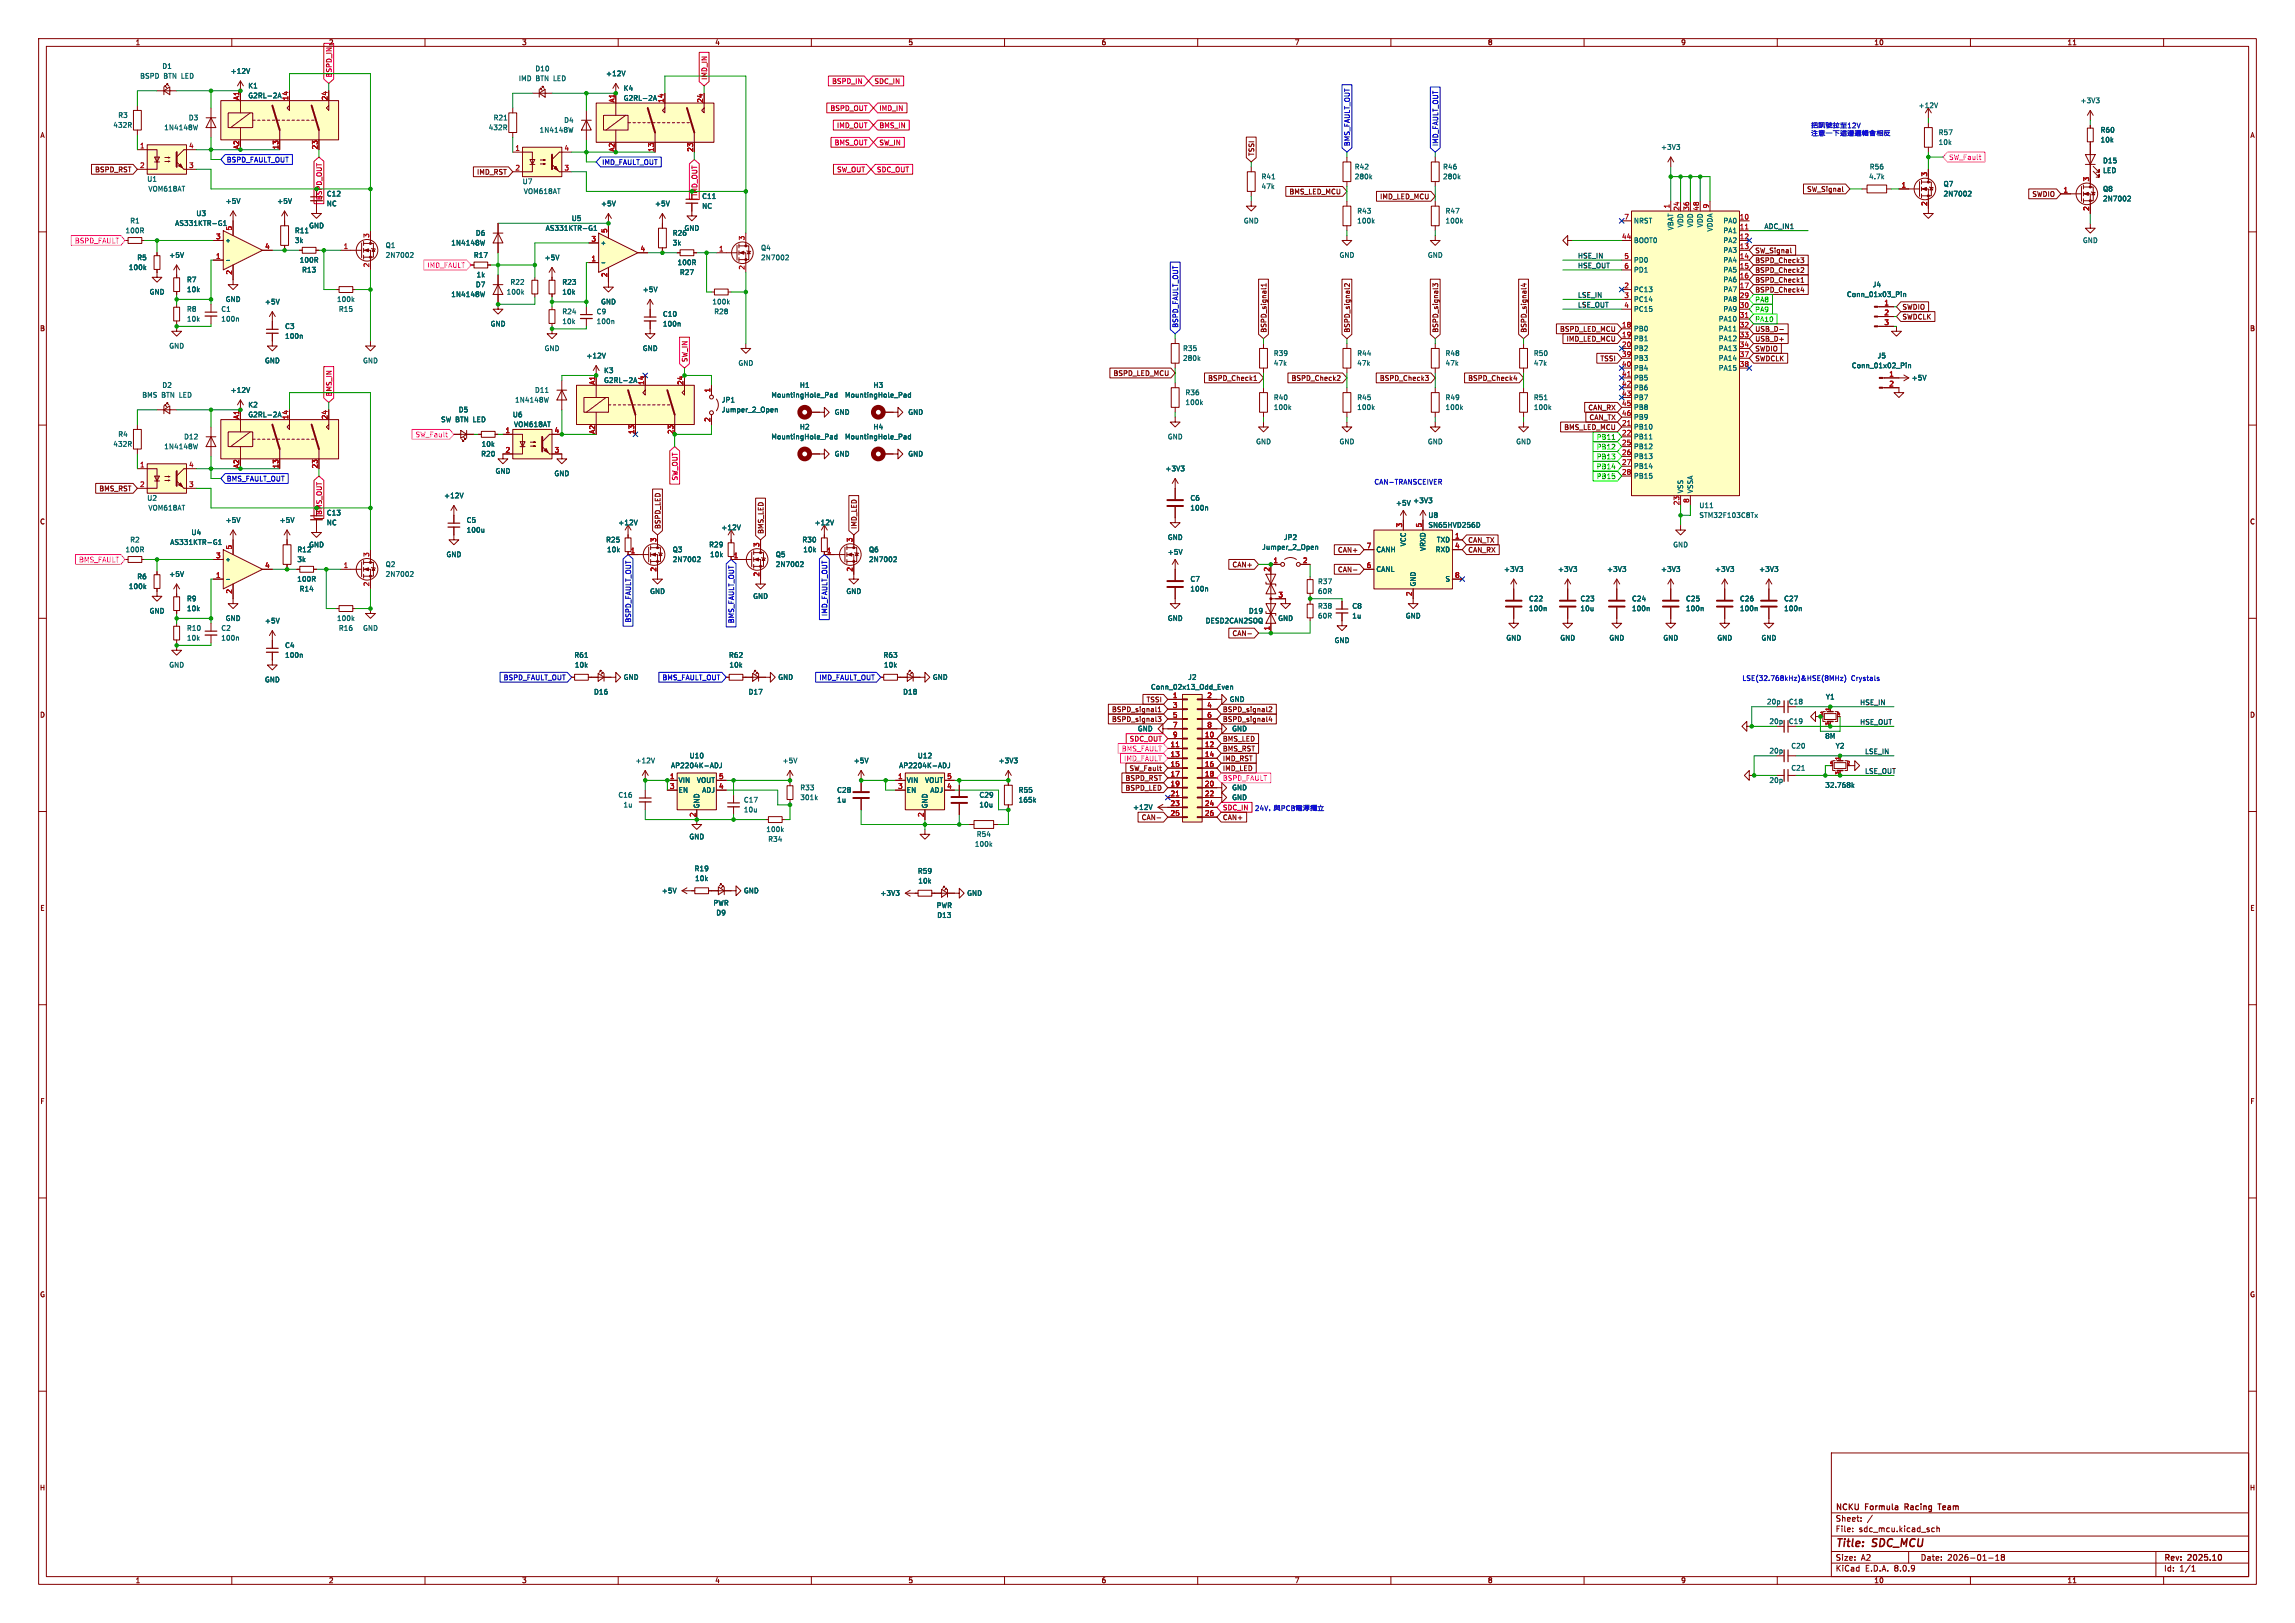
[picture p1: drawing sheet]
<svg xmlns="http://www.w3.org/2000/svg" width="594mm" height="420mm" viewBox="0 0 594 420" stroke-linecap="round" stroke-linejoin="round" font-family="sans-serif">
<defs><g id="words">
<g font-size="2.8" fill="#840000">
<text x="475" y="400.9">Title:</text>
<text x="484.7" y="400.9">SDC_MCU</text>
</g>
<g font-size="2.1" fill="#840000">
<text x="475" y="394">Sheet:</text>
<text x="475" y="391.2">NCKU</text>
<text x="482.9" y="391.2">Formula</text>
<text x="493.7" y="391.2">Racing</text>
<text x="503" y="391.2">Team</text>
<text x="475" y="396.7">File:</text>
<text x="481.1" y="396.7">sdc_mcu.kicad_sch</text>
<text x="475" y="406.9">KiCad</text>
<text x="475" y="404.1">Size:</text>
<text x="481.7" y="404.1">A2</text>
<text x="482.7" y="406.9">E.D.A.</text>
<text x="490.3" y="406.9">8.0.9</text>
<text x="497" y="404.1">Date:</text>
<text x="504" y="404.1">2026-01-18</text>
<text x="560" y="404.3">Rev:</text>
<text x="560" y="406.9">Id:</text>
<text x="564.1" y="406.9">1/1</text>
<text x="566.4" y="404.3">2025.10</text>
</g>
<g font-size="1.8" fill="#840000">
<text x="35" y="11.9">1</text>
<text x="135" y="11.9">3</text>
<text x="185" y="11.9">4</text>
<text x="235" y="11.9">5</text>
<text x="285" y="11.9">6</text>
<text x="335" y="11.9">7</text>
<text x="385" y="11.9">8</text>
<text x="435" y="11.9">9</text>
<text x="485" y="11.9">10</text>
<text x="535" y="11.9">11</text>
<text x="10.3" y="35.9">A</text>
<text x="582.3" y="35.9">A</text>
<text x="324.8" y="40.5" transform="rotate(-90 324.8 40.5)">TSSI</text>
<text x="24.5" y="44.8">BSPD_RST</text>
<text x="123.3" y="45.4">IMD_RST</text>
<text x="83.5" y="51.9" transform="rotate(-90 83.5 51.9)">BSPD_OUT</text>
<text x="333.6" y="50.5">BMS_LED_MCU</text>
<text x="357.1" y="51.8">IMD_LED_MCU</text>
<text x="467.6" y="49.8">SW_Signal</text>
<text x="525.9" y="51.1">SWDIO</text>
<text x="454.2" y="65.7">SW_Signal</text>
<text x="454.2" y="68.3">BSPD_Check3</text>
<text x="454.2" y="70.8">BSPD_Check2</text>
<text x="454.2" y="75.9">BSPD_Check4</text>
<text x="454.2" y="73.3">BSPD_Check1</text>
<text x="492.3" y="82.9">SWDCLK</text>
<text x="492.3" y="80.3">SWDIO</text>
<text x="10.3" y="85.9">B</text>
<text x="328" y="86.2" transform="rotate(-90 328 86.2)">BSPD_signal1</text>
<text x="349.6" y="86.2" transform="rotate(-90 349.6 86.2)">BSPD_signal2</text>
<text x="372.4" y="86.2" transform="rotate(-90 372.4 86.2)">BSPD_signal3</text>
<text x="395.3" y="86.2" transform="rotate(-90 395.3 86.2)">BSPD_signal4</text>
<text x="403.6" y="86">BSPD_LED_MCU</text>
<text x="405.3" y="88.6">IMD_LED_MCU</text>
<text x="454.2" y="86">USB_D-</text>
<text x="454.2" y="88.6">USB_D+</text>
<text x="582.3" y="85.9">B</text>
<text x="414.1" y="93.7">TSSI</text>
<text x="454.2" y="91.1">SWDIO</text>
<text x="454.2" y="93.7">SWDCLK</text>
<text x="288.1" y="97.5">BSPD_LED_MCU</text>
<text x="312.6" y="98.7">BSPD_Check1</text>
<text x="334.2" y="98.7">BSPD_Check2</text>
<text x="357" y="98.7">BSPD_Check3</text>
<text x="379.9" y="98.7">BSPD_Check4</text>
<text x="411" y="106.4">CAN_RX</text>
<text x="404.7" y="111.4">BMS_LED_MCU</text>
<text x="411.3" y="108.9">CAN_TX</text>
<text x="25.6" y="127.3">BMS_RST</text>
<text x="10.3" y="135.9">C</text>
<text x="83.5" y="133.3" transform="rotate(-90 83.5 133.3)">BMS_OUT</text>
<text x="171.1" y="137" transform="rotate(-90 171.1 137)">BSPD_LED</text>
<text x="221.9" y="137" transform="rotate(-90 221.9 137)">IMD_LED</text>
<text x="582.3" y="135.9">C</text>
<text x="197.8" y="138.3" transform="rotate(-90 197.8 138.3)">BMS_LED</text>
<text x="346.2" y="143.2">CAN+</text>
<text x="379.9" y="143.2">CAN_RX</text>
<text x="379.9" y="140.7">CAN_TX</text>
<text x="318.9" y="147">CAN+</text>
<text x="346.2" y="148.3">CAN-</text>
<text x="318.9" y="164.8">CAN-</text>
<text x="10.3" y="185.9">D</text>
<text x="287.7" y="184.5">BSPD_signal1</text>
<text x="296.6" y="181.9">TSSI</text>
<text x="316.4" y="184.5">BSPD_signal2</text>
<text x="582.3" y="185.9">D</text>
<text x="287.7" y="187">BSPD_signal3</text>
<text x="316.4" y="187">BSPD_signal4</text>
<text x="316.4" y="194.6">BMS_RST</text>
<text x="316.4" y="192.1">BMS_LED</text>
<text x="316.4" y="197.2">IMD_RST</text>
<text x="291.2" y="202.2">BSPD_RST</text>
<text x="292.2" y="199.7">SW_Fault</text>
<text x="316.4" y="199.7">IMD_LED</text>
<text x="291.2" y="204.8">BSPD_LED</text>
<text x="295.4" y="212.4">CAN-</text>
<text x="316.4" y="212.4">CAN+</text>
<text x="10.3" y="235.9">E</text>
<text x="582.3" y="235.9">E</text>
<text x="10.3" y="285.9">F</text>
<text x="582.3" y="285.9">F</text>
<text x="10.3" y="335.9">G</text>
<text x="582.3" y="335.9">G</text>
<text x="10.2" y="385.9">H</text>
<text x="582.2" y="385.9">H</text>
<text x="35" y="409.9">1</text>
<text x="85" y="409.9">2</text>
<text x="135" y="409.9">3</text>
<text x="185" y="409.9">4</text>
<text x="235" y="409.9">5</text>
<text x="285" y="409.9">6</text>
<text x="335" y="409.9">7</text>
<text x="385" y="409.9">8</text>
<text x="435" y="409.9">9</text>
<text x="485" y="409.9">10</text>
<text x="535" y="409.9">11</text>
</g>
<g font-size="1.8" fill="#f00">
<text x="85" y="11.9">2</text>
<text x="86" y="20.2" transform="rotate(-90 86 20.2)">BSPD_IN</text>
<text x="183.2" y="20.8" transform="rotate(-90 183.2 20.8)">IMD_IN</text>
<text x="215.2" y="21.9">BSPD_IN</text>
<text x="226.2" y="21.9">SDC_IN</text>
<text x="214.8" y="28.9">BSPD_OUT</text>
<text x="227.5" y="28.9">IMD_IN</text>
<text x="216.5" y="33.3">IMD_OUT</text>
<text x="227.5" y="33.3">BMS_IN</text>
<text x="215.9" y="37.8">BMS_OUT</text>
<text x="227.5" y="37.8">SW_IN</text>
<text x="216.5" y="44.8">SW_OUT</text>
<text x="226.9" y="44.8">SDC_OUT</text>
<text x="180.7" y="50.8" transform="rotate(-90 180.7 50.8)">IMD_OUT</text>
<text x="178.1" y="93.8" transform="rotate(-90 178.1 93.8)">SW_IN</text>
<text x="86" y="102.7" transform="rotate(-90 86 102.7)">BMS_IN</text>
<text x="175.6" y="124.5" transform="rotate(-90 175.6 124.5)">SW_OUT</text>
<text x="292.3" y="192.1">SDC_OUT</text>
<text x="316.4" y="209.9">SDC_IN</text>
</g>
<g font-size="1.8" fill="#006464">
<text x="36.2" y="20.5">BSPD</text>
<text x="41.9" y="18">D1</text>
<text x="42.3" y="20.5">BTN LED</text>
<text x="59.6" y="19.3">+12V</text>
<text x="64.1" y="23.1">K1</text>
<text x="134.2" y="21.2">IMD</text>
<text x="138.5" y="18.6">D10</text>
<text x="138.7" y="21.2">BTN LED</text>
<text x="156.7" y="19.9">+12V</text>
<text x="161.3" y="23.7">K4</text>
<text x="64.1" y="25.6">G2RL-2A</text>
<text x="161.3" y="26.3">G2RL-2A</text>
<text x="496.5" y="28.2">+12V</text>
<text x="538.4" y="26.9">+3V3</text>
<text x="29.2" y="33.2">432R</text>
<text x="30.5" y="30.7">R3</text>
<text x="42.4" y="33.9">1N4148W</text>
<text x="48.7" y="31.3">D3</text>
<text x="126.4" y="33.9">432R</text>
<text x="127.6" y="31.3">R21</text>
<text x="139.5" y="34.5">1N4148W</text>
<text x="145.9" y="32">D4</text>
<text x="501.7" y="35.2">R57</text>
<text x="543.6" y="34.5">R60</text>
<text x="429.8" y="39">+3V3</text>
<text x="501.7" y="37.7">10k</text>
<text x="543.6" y="37.1">10k</text>
<text x="38" y="47.2">U1</text>
<text x="135.2" y="47.9">U7</text>
<text x="326.4" y="46.6">R41</text>
<text x="350.5" y="44">R42</text>
<text x="350.5" y="46.6">280k</text>
<text x="373.4" y="44">R46</text>
<text x="373.4" y="46.6">280k</text>
<text x="483.6" y="46.6">4.7k</text>
<text x="483.8" y="44">R56</text>
<text x="544.2" y="45">LED</text>
<text x="544.2" y="42.5">D15</text>
<text x="38.3" y="49.8">VOM618AT</text>
<text x="58.3" y="52.9">+5V</text>
<text x="71.6" y="52.9">+5V</text>
<text x="84.5" y="53.6">NC</text>
<text x="84.5" y="51">C12</text>
<text x="135.5" y="50.4">VOM618AT</text>
<text x="155.4" y="53.6">+5V</text>
<text x="169.4" y="53.6">+5V</text>
<text x="181.6" y="51.7">C11</text>
<text x="326.4" y="49.1">47k</text>
<text x="502.9" y="48.5">Q7</text>
<text x="502.9" y="51">2N7002</text>
<text x="544.2" y="49.8">Q8</text>
<text x="544.2" y="52.3">2N7002</text>
<text x="33.6" y="58">R1</text>
<text x="45.2" y="58.6">AS331KTR-G1</text>
<text x="50.7" y="56.1">U3</text>
<text x="79.9" y="59.3">GND</text>
<text x="141.1" y="59.9">AS331KTR-G1</text>
<text x="147.9" y="57.4">U5</text>
<text x="177" y="59.9">GND</text>
<text x="181.6" y="54.2">NC</text>
<text x="321.8" y="58">GND</text>
<text x="351.2" y="55.5">R43</text>
<text x="351.2" y="58">100k</text>
<text x="374" y="55.5">R47</text>
<text x="374" y="58">100k</text>
<text x="422.8" y="58">NRST</text>
<text x="433.3" y="59.7" transform="rotate(-90 433.3 59.7)">VBAT</text>
<text x="435.8" y="58.9" transform="rotate(-90 435.8 58.9)">VDD</text>
<text x="438.4" y="58.9" transform="rotate(-90 438.4 58.9)">VDD</text>
<text x="440.9" y="58.9" transform="rotate(-90 440.9 58.9)">VDD</text>
<text x="445.9" y="58">PA0</text>
<text x="32.4" y="60.6">100R</text>
<text x="76.2" y="60.6">R11</text>
<text x="76.2" y="63.1">3k</text>
<text x="99.7" y="64.4">Q1</text>
<text x="116.7" y="63.7">1N4148W</text>
<text x="123" y="61.2">D6</text>
<text x="174" y="61.2">R26</text>
<text x="174" y="63.7">3k</text>
<text x="196.9" y="65">Q4</text>
<text x="422.8" y="63.1">BOOT0</text>
<text x="443.5" y="60" transform="rotate(-90 443.5 60)">VDDA</text>
<text x="445.9" y="60.6">PA1</text>
<text x="445.9" y="63.1">PA2</text>
<text x="445.9" y="65.6">PA3</text>
<text x="539" y="63.1">GND</text>
<text x="33.2" y="70.1">100k</text>
<text x="35.4" y="67.5">R5</text>
<text x="43.7" y="66.9">+5V</text>
<text x="77.5" y="68.2">100R</text>
<text x="78.1" y="70.7">R13</text>
<text x="99.7" y="66.9">2N7002</text>
<text x="122.5" y="66.9">R17</text>
<text x="123.2" y="72">1k</text>
<text x="140.8" y="67.5">+5V</text>
<text x="175.2" y="68.8">100R</text>
<text x="175.9" y="71.3">R27</text>
<text x="196.9" y="67.5">2N7002</text>
<text x="346.6" y="66.9">GND</text>
<text x="369.4" y="66.9">GND</text>
<text x="422.8" y="68.2">PD0</text>
<text x="422.8" y="70.7">PD1</text>
<text x="445.9" y="68.2">PA4</text>
<text x="445.9" y="70.7">PA5</text>
<text x="38.6" y="76.4">GND</text>
<text x="48.3" y="73.3">R7</text>
<text x="48.3" y="75.8">10k</text>
<text x="116.7" y="77.1">1N4148W</text>
<text x="123" y="74.5">D7</text>
<text x="131" y="76.4">100k</text>
<text x="132" y="73.9">R22</text>
<text x="145.4" y="76.4">10k</text>
<text x="145.4" y="73.9">R23</text>
<text x="166.2" y="75.8">+5V</text>
<text x="422.8" y="75.8">PC13</text>
<text x="445.9" y="73.3">PA6</text>
<text x="445.9" y="75.8">PA7</text>
<text x="477.9" y="77.1">Conn_01x03_Pin</text>
<text x="484.6" y="74.5">J4</text>
<text x="48.3" y="80.9">R8</text>
<text x="48.3" y="83.4">10k</text>
<text x="57.2" y="80.9">C1</text>
<text x="57.2" y="83.4">100n</text>
<text x="58.3" y="78.3">GND</text>
<text x="68.4" y="79">+5V</text>
<text x="87.1" y="78.3">100k</text>
<text x="87.6" y="80.9">R15</text>
<text x="145.4" y="81.5">R24</text>
<text x="154.3" y="81.5">C9</text>
<text x="155.4" y="79">GND</text>
<text x="171.5" y="82.1">C10</text>
<text x="184.3" y="79">100k</text>
<text x="184.7" y="81.5">R28</text>
<text x="422.8" y="78.3">PC14</text>
<text x="422.8" y="80.9">PC15</text>
<text x="444.7" y="83.4">PA10</text>
<text x="445.9" y="78.3">PA8</text>
<text x="445.9" y="80.9">PA9</text>
<text x="73.7" y="85.3">C3</text>
<text x="73.7" y="87.9">100n</text>
<text x="126.9" y="84.7">GND</text>
<text x="145.4" y="84">10k</text>
<text x="154.3" y="84.1">100n</text>
<text x="171.5" y="84.7">100n</text>
<text x="422.8" y="86">PB0</text>
<text x="422.8" y="88.5">PB1</text>
<text x="444.7" y="86">PA11</text>
<text x="444.7" y="88.5">PA12</text>
<text x="43.7" y="90.4">GND</text>
<text x="68.4" y="94.2">GND</text>
<text x="93.8" y="94.2">GND</text>
<text x="140.8" y="91">GND</text>
<text x="151.7" y="92.9">+12V</text>
<text x="166.2" y="91">GND</text>
<text x="191" y="94.8">GND</text>
<text x="306.1" y="91">R35</text>
<text x="306.1" y="93.6">280k</text>
<text x="329.6" y="94.8">47k</text>
<text x="329.6" y="92.3">R39</text>
<text x="351.2" y="94.8">47k</text>
<text x="351.2" y="92.3">R44</text>
<text x="374" y="94.8">47k</text>
<text x="374" y="92.3">R48</text>
<text x="396.9" y="94.8">47k</text>
<text x="396.9" y="92.3">R50</text>
<text x="422.8" y="91">PB2</text>
<text x="422.8" y="93.6">PB3</text>
<text x="444.7" y="91">PA13</text>
<text x="444.7" y="93.6">PA14</text>
<text x="479.2" y="95.5">Conn_01x02_Pin</text>
<text x="485.9" y="92.9">J5</text>
<text x="41.9" y="100.6">D2</text>
<text x="59.6" y="101.8">+12V</text>
<text x="138.3" y="101.8">D11</text>
<text x="156.2" y="96.7">K3</text>
<text x="156.2" y="99.3">G2RL-2A</text>
<text x="206.9" y="100.6">H1</text>
<text x="226" y="100.6">H3</text>
<text x="422.8" y="96.1">PB4</text>
<text x="422.8" y="98.7">PB5</text>
<text x="422.8" y="101.2">PB6</text>
<text x="444.7" y="96.1">PA15</text>
<text x="494.7" y="98.7">+5V</text>
<text x="36.7" y="103.1">BMS</text>
<text x="41.8" y="103.1">BTN LED</text>
<text x="64.1" y="105.6">K2</text>
<text x="118.6" y="106.9">D5</text>
<text x="133.2" y="104.4">1N4148W</text>
<text x="186.7" y="104.4">JP1</text>
<text x="186.7" y="106.9">Jumper_2_Open</text>
<text x="199.5" y="103.1">MountingHole_Pad</text>
<text x="215.9" y="107.5">GND</text>
<text x="218.6" y="103.1">MountingHole_Pad</text>
<text x="235" y="107.5">GND</text>
<text x="306.7" y="102.5">R36</text>
<text x="306.7" y="105">100k</text>
<text x="329.6" y="103.7">R40</text>
<text x="329.6" y="106.3">100k</text>
<text x="351.2" y="103.7">R45</text>
<text x="351.2" y="106.3">100k</text>
<text x="374" y="103.7">R49</text>
<text x="374" y="106.3">100k</text>
<text x="396.9" y="103.7">R51</text>
<text x="396.9" y="106.3">100k</text>
<text x="422.8" y="103.7">PB7</text>
<text x="422.8" y="106.3">PB8</text>
<text x="30.5" y="113.3">R4</text>
<text x="47.5" y="113.9">D12</text>
<text x="64.1" y="108.2">G2RL-2A</text>
<text x="114" y="109.4">SW BTN LED</text>
<text x="132.6" y="108.2">U6</text>
<text x="132.9" y="110.7">VOM618AT</text>
<text x="199.5" y="113.9">MountingHole_Pad</text>
<text x="206.9" y="111.4">H2</text>
<text x="218.6" y="113.9">MountingHole_Pad</text>
<text x="226" y="111.4">H4</text>
<text x="302.1" y="113.9">GND</text>
<text x="422.8" y="111.4">PB10</text>
<text x="422.8" y="113.9">PB11</text>
<text x="422.8" y="108.8">PB9</text>
<text x="29.2" y="115.8">432R</text>
<text x="42.4" y="116.4">1N4148W</text>
<text x="124.4" y="118.3">R20</text>
<text x="124.5" y="115.8">10k</text>
<text x="215.9" y="118.3">GND</text>
<text x="235" y="118.3">GND</text>
<text x="325" y="115.2">GND</text>
<text x="346.6" y="115.2">GND</text>
<text x="369.4" y="115.2">GND</text>
<text x="392.3" y="115.2">GND</text>
<text x="422.8" y="116.4">PB12</text>
<text x="422.8" y="119">PB13</text>
<text x="128.1" y="122.8">GND</text>
<text x="143.4" y="123.4">GND</text>
<text x="301.5" y="122.1">+3V3</text>
<text x="422.8" y="121.5">PB14</text>
<text x="422.8" y="124.1">PB15</text>
<text x="38" y="129.8">U2</text>
<text x="114.8" y="129.1">+12V</text>
<text x="308" y="129.8">C6</text>
<text x="361.2" y="131">+5V</text>
<text x="365.7" y="130.4">+3V3</text>
<text x="435.8" y="127.8" transform="rotate(-90 435.8 127.8)">VSS</text>
<text x="438.4" y="127.8" transform="rotate(-90 438.4 127.8)">VSSA</text>
<text x="439.7" y="131.7">U11</text>
<text x="38.3" y="132.3">VOM618AT</text>
<text x="58.3" y="135.5">+5V</text>
<text x="72.3" y="135.5">+5V</text>
<text x="84.5" y="136.1">NC</text>
<text x="84.5" y="133.6">C13</text>
<text x="120.7" y="135.5">C5</text>
<text x="159.9" y="136.1">+12V</text>
<text x="186.6" y="137.4">+12V</text>
<text x="210.7" y="136.1">+12V</text>
<text x="308" y="132.3">100n</text>
<text x="369.6" y="134.2">U8</text>
<text x="369.6" y="136.8">SN65HVD256D</text>
<text x="439.7" y="134.2">STM32F103C8Tx</text>
<text x="32.4" y="143.1">100R</text>
<text x="33.6" y="140.6">R2</text>
<text x="44" y="141.2">AS331KTR-G1</text>
<text x="49.4" y="138.7">U4</text>
<text x="76.8" y="143.1">R12</text>
<text x="79.9" y="141.8">GND</text>
<text x="120.7" y="138">100u</text>
<text x="156.8" y="140.6">R25</text>
<text x="157" y="143.1">10k</text>
<text x="174" y="143.1">Q3</text>
<text x="183.4" y="141.8">R29</text>
<text x="207.6" y="140.6">R30</text>
<text x="207.8" y="143.1">10k</text>
<text x="224.8" y="143.1">Q6</text>
<text x="302.1" y="139.9">GND</text>
<text x="302.1" y="143.7">+5V</text>
<text x="326.6" y="142.5">Jumper_2_Open</text>
<text x="332.2" y="139.9">JP2</text>
<text x="356.1" y="143.1">CANH</text>
<text x="364.1" y="141.5" transform="rotate(-90 364.1 141.5)">VCC</text>
<text x="369.2" y="142.7" transform="rotate(-90 369.2 142.7)">VRXD</text>
<text x="371.5" y="143.1">RXD</text>
<text x="371.8" y="140.6">TXD</text>
<text x="432.9" y="141.8">GND</text>
<text x="43.7" y="149.5">+5V</text>
<text x="76.8" y="145.6">3k</text>
<text x="99.7" y="146.9">Q2</text>
<text x="99.7" y="149.5">2N7002</text>
<text x="115.4" y="144.4">GND</text>
<text x="174" y="145.6">2N7002</text>
<text x="183.7" y="144.4">10k</text>
<text x="200.7" y="144.4">Q5</text>
<text x="200.7" y="146.9">2N7002</text>
<text x="224.8" y="145.6">2N7002</text>
<text x="356.1" y="148.2">CANL</text>
<text x="389.2" y="148.2">+3V3</text>
<text x="403.1" y="148.2">+3V3</text>
<text x="415.8" y="148.2">+3V3</text>
<text x="429.8" y="148.2">+3V3</text>
<text x="443.8" y="148.2">+3V3</text>
<text x="455.2" y="148.2">+3V3</text>
<text x="33.2" y="152.6">100k</text>
<text x="35.4" y="150.1">R6</text>
<text x="48.3" y="155.8">R9</text>
<text x="76.8" y="150.7">100R</text>
<text x="77.4" y="153.3">R14</text>
<text x="168.1" y="153.9">GND</text>
<text x="194.8" y="155.2">GND</text>
<text x="218.9" y="153.9">GND</text>
<text x="308" y="150.7">C7</text>
<text x="308" y="153.3">100n</text>
<text x="341" y="151.4">R37</text>
<text x="341" y="153.9">60R</text>
<text x="366.6" y="151.9" transform="rotate(-90 366.6 151.9)">GND</text>
<text x="374" y="150.7">S</text>
<text x="395.6" y="155.8">C22</text>
<text x="408.9" y="155.8">C23</text>
<text x="422.3" y="155.8">C24</text>
<text x="436.3" y="155.8">C25</text>
<text x="450.2" y="155.8">C26</text>
<text x="461.7" y="155.8">C27</text>
<text x="38.6" y="159">GND</text>
<text x="48.3" y="158.3">10k</text>
<text x="58.3" y="160.9">GND</text>
<text x="68.4" y="161.5">+5V</text>
<text x="87.1" y="160.9">100k</text>
<text x="302.1" y="160.9">GND</text>
<text x="311.9" y="161.5">DESD2CAN2SOQ</text>
<text x="323.1" y="159">D19</text>
<text x="330.7" y="160.9">GND</text>
<text x="341" y="157.7">R38</text>
<text x="341" y="160.2">60R</text>
<text x="349.9" y="157.7">C8</text>
<text x="349.9" y="160.3">1u</text>
<text x="363.7" y="160.2">GND</text>
<text x="395.6" y="158.3">100n</text>
<text x="408.9" y="158.3">10u</text>
<text x="422.3" y="158.3">100n</text>
<text x="436.3" y="158.3">100n</text>
<text x="450.2" y="158.3">100n</text>
<text x="461.7" y="158.3">100n</text>
<text x="48.3" y="166">10k</text>
<text x="48.3" y="163.4">R10</text>
<text x="57.2" y="163.4">C2</text>
<text x="57.2" y="166">100n</text>
<text x="73.7" y="167.9">C4</text>
<text x="87.6" y="163.4">R16</text>
<text x="93.8" y="163.4">GND</text>
<text x="345.3" y="166.6">GND</text>
<text x="389.8" y="166">GND</text>
<text x="403.7" y="166">GND</text>
<text x="416.4" y="166">GND</text>
<text x="430.4" y="166">GND</text>
<text x="444.4" y="166">GND</text>
<text x="455.8" y="166">GND</text>
<text x="43.7" y="172.9">GND</text>
<text x="73.7" y="170.4">100n</text>
<text x="148.5" y="170.4">R61</text>
<text x="148.7" y="172.9">10k</text>
<text x="188.6" y="170.4">R62</text>
<text x="188.7" y="172.9">10k</text>
<text x="228.6" y="170.4">R63</text>
<text x="228.7" y="172.9">10k</text>
<text x="68.4" y="176.8">GND</text>
<text x="153.6" y="179.9">D16</text>
<text x="161.3" y="176.1">GND</text>
<text x="193.6" y="179.9">D17</text>
<text x="201.3" y="176.1">GND</text>
<text x="233.6" y="179.9">D18</text>
<text x="241.3" y="176.1">GND</text>
<text x="297.8" y="178.7">Conn_02x13_Odd_Even</text>
<text x="307.4" y="176.1">J2</text>
<text x="318.1" y="181.8">GND</text>
<text x="457.2" y="182.5">20p</text>
<text x="462.9" y="182.5">C18</text>
<text x="472.5" y="181.2">Y1</text>
<text x="294.4" y="189.5">GND</text>
<text x="318.8" y="189.5">GND</text>
<text x="457.9" y="187.6">20p</text>
<text x="462.9" y="187.6">C19</text>
<text x="472.3" y="191.4">8M</text>
<text x="164.4" y="197.7">+12V</text>
<text x="178.4" y="196.4">U10</text>
<text x="202.4" y="197.7">+5V</text>
<text x="220.8" y="197.7">+5V</text>
<text x="237.4" y="196.4">U12</text>
<text x="258.3" y="197.7">+3V3</text>
<text x="457.9" y="195.2">20p</text>
<text x="463.5" y="193.9">C20</text>
<text x="475" y="193.9">Y2</text>
<text x="173.6" y="199">AP2204K-ADJ</text>
<text x="175.5" y="202.8">VIN</text>
<text x="180.2" y="202.8">VOUT</text>
<text x="232.6" y="199">AP2204K-ADJ</text>
<text x="234.6" y="202.8">VIN</text>
<text x="239.3" y="202.8">VOUT</text>
<text x="457.9" y="202.8">20p</text>
<text x="463.5" y="199.6">C21</text>
<text x="159.9" y="206.6">C16</text>
<text x="161.3" y="209.1">1u</text>
<text x="175.5" y="205.3">EN</text>
<text x="181.2" y="209.3" transform="rotate(-90 181.2 209.3)">GND</text>
<text x="181.6" y="205.3">ADJ</text>
<text x="192.4" y="207.9">C17</text>
<text x="207" y="204.7">R33</text>
<text x="207" y="207.2">301k</text>
<text x="216.5" y="207.9">1u</text>
<text x="216.5" y="205.3">C28</text>
<text x="234.6" y="205.3">EN</text>
<text x="240.3" y="209.3" transform="rotate(-90 240.3 209.3)">GND</text>
<text x="240.7" y="205.3">ADJ</text>
<text x="253.4" y="206.6">C29</text>
<text x="253.4" y="209.1">10u</text>
<text x="263.5" y="205.3">R55</text>
<text x="263.5" y="207.9">165k</text>
<text x="293.2" y="209.8">+12V</text>
<text x="318.8" y="204.7">GND</text>
<text x="318.8" y="207.2">GND</text>
<text x="472.3" y="204.1">32.768k</text>
<text x="192.4" y="210.4">10u</text>
<text x="198.2" y="215.5">100k</text>
<text x="178.3" y="217.4">GND</text>
<text x="198.7" y="218">R34</text>
<text x="252.2" y="219.3">100k</text>
<text x="252.7" y="216.8">R54</text>
<text x="179.7" y="225.7">R19</text>
<text x="237.4" y="226.3">R59</text>
<text x="171.2" y="231.4">+5V</text>
<text x="179.8" y="228.2">10k</text>
<text x="192.4" y="231.4">GND</text>
<text x="227.8" y="232">+3V3</text>
<text x="237.6" y="228.8">10k</text>
<text x="250.2" y="232">GND</text>
<text x="184.5" y="234.5">PWR</text>
<text x="185.3" y="237.1">D9</text>
<text x="242.3" y="235.2">PWR</text>
<text x="242.5" y="237.7">D13</text>
</g>
<g font-size="1.8" fill="#a90000">
<text x="62" y="26" transform="rotate(-90 62 26)">A1</text>
<text x="74.7" y="26.1" transform="rotate(-90 74.7 26.1)">14</text>
<text x="84.8" y="26.1" transform="rotate(-90 84.8 26.1)">24</text>
<text x="159.1" y="26.7" transform="rotate(-90 159.1 26.7)">A1</text>
<text x="171.8" y="26.7" transform="rotate(-90 171.8 26.7)">14</text>
<text x="182" y="26.7" transform="rotate(-90 182 26.7)">24</text>
<text x="36.1" y="38.5">1</text>
<text x="48.8" y="38.5">4</text>
<text x="62" y="38.7" transform="rotate(-90 62 38.7)">A2</text>
<text x="72.1" y="38.8" transform="rotate(-90 72.1 38.8)">13</text>
<text x="82.3" y="38.8" transform="rotate(-90 82.3 38.8)">23</text>
<text x="133.3" y="39.1">1</text>
<text x="146" y="39.1">4</text>
<text x="159.1" y="39.4" transform="rotate(-90 159.1 39.4)">A2</text>
<text x="169.3" y="39.4" transform="rotate(-90 169.3 39.4)">13</text>
<text x="179.5" y="39.4" transform="rotate(-90 179.5 39.4)">23</text>
<text x="36.1" y="43.6">2</text>
<text x="48.8" y="43.6">3</text>
<text x="133.3" y="44.2">2</text>
<text x="146" y="44.2">3</text>
<text x="498.9" y="45.8" transform="rotate(-90 498.9 45.8)">3</text>
<text x="540.8" y="47.1" transform="rotate(-90 540.8 47.1)">3</text>
<text x="492.1" y="48.6">1</text>
<text x="498.9" y="53.4" transform="rotate(-90 498.9 53.4)">2</text>
<text x="534" y="49.9">1</text>
<text x="60.1" y="59.8" transform="rotate(-90 60.1 59.8)">5</text>
<text x="420.3" y="56.9">7</text>
<text x="432.2" y="54" transform="rotate(-90 432.2 54)">1</text>
<text x="434.7" y="54.7" transform="rotate(-90 434.7 54.7)">24</text>
<text x="437.3" y="54.7" transform="rotate(-90 437.3 54.7)">36</text>
<text x="439.8" y="54.7" transform="rotate(-90 439.8 54.7)">48</text>
<text x="442.3" y="54" transform="rotate(-90 442.3 54)">9</text>
<text x="450.2" y="56.9">10</text>
<text x="450.2" y="59.4">11</text>
<text x="540.8" y="54.7" transform="rotate(-90 540.8 54.7)">2</text>
<text x="55.8" y="62">3</text>
<text x="68.5" y="64.5">4</text>
<text x="88.8" y="64.5">1</text>
<text x="95.6" y="61.7" transform="rotate(-90 95.6 61.7)">3</text>
<text x="153" y="62.6">3</text>
<text x="157.2" y="60.4" transform="rotate(-90 157.2 60.4)">5</text>
<text x="165.7" y="65.2">4</text>
<text x="186" y="65.2">1</text>
<text x="192.8" y="62.3" transform="rotate(-90 192.8 62.3)">3</text>
<text x="419.7" y="62">44</text>
<text x="450.2" y="62">12</text>
<text x="450.2" y="64.5">13</text>
<text x="55.8" y="67.1">1</text>
<text x="60.1" y="71.2" transform="rotate(-90 60.1 71.2)">2</text>
<text x="95.6" y="69.3" transform="rotate(-90 95.6 69.3)">2</text>
<text x="153" y="67.7">1</text>
<text x="157.2" y="71.8" transform="rotate(-90 157.2 71.8)">2</text>
<text x="192.8" y="69.9" transform="rotate(-90 192.8 69.9)">2</text>
<text x="420.3" y="67.1">5</text>
<text x="420.3" y="69.6">6</text>
<text x="450.2" y="67.1">14</text>
<text x="450.2" y="69.6">15</text>
<text x="420.3" y="74.7">2</text>
<text x="420.3" y="77.2">3</text>
<text x="450.2" y="72.1">16</text>
<text x="450.2" y="74.7">17</text>
<text x="450.2" y="77.2">29</text>
<text x="420.3" y="79.8">4</text>
<text x="450.2" y="79.8">30</text>
<text x="450.2" y="82.3">31</text>
<text x="487.6" y="79.1">1</text>
<text x="487.6" y="81.7">2</text>
<text x="419.7" y="84.8">18</text>
<text x="419.7" y="87.4">19</text>
<text x="419.7" y="89.9">20</text>
<text x="450.2" y="84.8">32</text>
<text x="450.2" y="87.4">33</text>
<text x="450.2" y="89.9">34</text>
<text x="487.6" y="84.2">3</text>
<text x="419.7" y="92.5">39</text>
<text x="419.7" y="95">40</text>
<text x="450.2" y="92.5">37</text>
<text x="450.2" y="95">38</text>
<text x="154.1" y="99.7" transform="rotate(-90 154.1 99.7)">A1</text>
<text x="166.8" y="99.7" transform="rotate(-90 166.8 99.7)">14</text>
<text x="176.9" y="99.7" transform="rotate(-90 176.9 99.7)">24</text>
<text x="183.9" y="101.7" transform="rotate(-90 183.9 101.7)">1</text>
<text x="419.7" y="97.5">41</text>
<text x="419.7" y="100.1">42</text>
<text x="488.9" y="97.5">1</text>
<text x="488.9" y="100.1">2</text>
<text x="419.7" y="102.6">43</text>
<text x="419.7" y="105.2">45</text>
<text x="419.7" y="107.7">46</text>
<text x="62" y="108.6" transform="rotate(-90 62 108.6)">A1</text>
<text x="74.7" y="108.6" transform="rotate(-90 74.7 108.6)">14</text>
<text x="84.8" y="108.6" transform="rotate(-90 84.8 108.6)">24</text>
<text x="130.7" y="112.1">1</text>
<text x="143.4" y="112.1">4</text>
<text x="154.1" y="112.4" transform="rotate(-90 154.1 112.4)">A2</text>
<text x="164.2" y="112.4" transform="rotate(-90 164.2 112.4)">13</text>
<text x="174.4" y="112.4" transform="rotate(-90 174.4 112.4)">23</text>
<text x="183.9" y="109.3" transform="rotate(-90 183.9 109.3)">2</text>
<text x="419.7" y="110.2">21</text>
<text x="419.7" y="112.8">22</text>
<text x="130.7" y="117.2">2</text>
<text x="143.4" y="117.2">3</text>
<text x="419.7" y="115.3">25</text>
<text x="419.7" y="117.9">26</text>
<text x="36.1" y="121">1</text>
<text x="48.8" y="121">4</text>
<text x="62" y="121.3" transform="rotate(-90 62 121.3)">A2</text>
<text x="72.1" y="121.3" transform="rotate(-90 72.1 121.3)">13</text>
<text x="82.3" y="121.3" transform="rotate(-90 82.3 121.3)">23</text>
<text x="419.7" y="120.4">27</text>
<text x="419.7" y="122.9">28</text>
<text x="36.1" y="126.1">2</text>
<text x="48.8" y="126.1">3</text>
<text x="434.7" y="130.9" transform="rotate(-90 434.7 130.9)">23</text>
<text x="437.3" y="130.2" transform="rotate(-90 437.3 130.2)">8</text>
<text x="363" y="136.6" transform="rotate(-90 363 136.6)">3</text>
<text x="368" y="136.6" transform="rotate(-90 368 136.6)">5</text>
<text x="60.1" y="142.3" transform="rotate(-90 60.1 142.3)">5</text>
<text x="163.1" y="143.3">1</text>
<text x="169.9" y="140.4" transform="rotate(-90 169.9 140.4)">3</text>
<text x="196.6" y="141.7" transform="rotate(-90 196.6 141.7)">3</text>
<text x="213.9" y="143.3">1</text>
<text x="220.7" y="140.4" transform="rotate(-90 220.7 140.4)">3</text>
<text x="353.6" y="142">7</text>
<text x="376.5" y="139.4">1</text>
<text x="376.5" y="142">4</text>
<text x="55.8" y="149.6">1</text>
<text x="55.8" y="144.5">3</text>
<text x="68.5" y="147.1">4</text>
<text x="88.8" y="147.1">1</text>
<text x="95.6" y="144.2" transform="rotate(-90 95.6 144.2)">3</text>
<text x="169.9" y="148" transform="rotate(-90 169.9 148)">2</text>
<text x="189.8" y="144.5">1</text>
<text x="196.6" y="149.3" transform="rotate(-90 196.6 149.3)">2</text>
<text x="220.7" y="148" transform="rotate(-90 220.7 148)">2</text>
<text x="328.7" y="148" transform="rotate(-90 328.7 148)">2</text>
<text x="329.5" y="145.8">1</text>
<text x="337.1" y="145.8">2</text>
<text x="353.6" y="147.1">6</text>
<text x="376.5" y="149.6">8</text>
<text x="60.1" y="153.7" transform="rotate(-90 60.1 153.7)">2</text>
<text x="95.6" y="151.8" transform="rotate(-90 95.6 151.8)">2</text>
<text x="330.8" y="154.7">3</text>
<text x="365.5" y="154.4" transform="rotate(-90 365.5 154.4)">2</text>
<text x="328.7" y="163.3" transform="rotate(-90 328.7 163.3)">1</text>
<text x="303.5" y="180.7">1</text>
<text x="303.5" y="183.3">3</text>
<text x="303.5" y="185.8">5</text>
<text x="312.3" y="180.7">2</text>
<text x="312.3" y="183.3">4</text>
<text x="312.3" y="185.8">6</text>
<text x="303.5" y="188.3">7</text>
<text x="303.5" y="190.9">9</text>
<text x="311.7" y="190.9">10</text>
<text x="312.3" y="188.3">8</text>
<text x="302.9" y="193.4">11</text>
<text x="302.9" y="196">13</text>
<text x="311.7" y="193.4">12</text>
<text x="311.7" y="196">14</text>
<text x="173.3" y="201.7">1</text>
<text x="186" y="201.7">5</text>
<text x="232.3" y="201.7">1</text>
<text x="245" y="201.7">5</text>
<text x="302.9" y="198.5">15</text>
<text x="302.9" y="201">17</text>
<text x="302.9" y="203.6">19</text>
<text x="311.7" y="198.5">16</text>
<text x="311.7" y="201">18</text>
<text x="311.7" y="203.6">20</text>
<text x="173.3" y="204.2">3</text>
<text x="186" y="204.2">4</text>
<text x="232.3" y="204.2">3</text>
<text x="245" y="204.2">4</text>
<text x="302.9" y="206.1">21</text>
<text x="302.9" y="208.7">23</text>
<text x="311.7" y="206.1">22</text>
<text x="311.7" y="208.7">24</text>
<text x="180.1" y="211.5" transform="rotate(-90 180.1 211.5)">2</text>
<text x="239.1" y="211.5" transform="rotate(-90 239.1 211.5)">2</text>
<text x="302.9" y="211.2">25</text>
<text x="311.7" y="211.2">26</text>
</g>
<g font-size="1.8" fill="#00f">
<text x="349.6" y="37.9" transform="rotate(-90 349.6 37.9)">BMS_FAULT_OUT</text>
<text x="372.4" y="37.9" transform="rotate(-90 372.4 37.9)">IMD_FAULT_OUT</text>
<text x="58.6" y="42.2">BSPD_FAULT_OUT</text>
<text x="155.7" y="42.9">IMD_FAULT_OUT</text>
<text x="305.1" y="84.9" transform="rotate(-90 305.1 84.9)">BSPD_FAULT_OUT</text>
<text x="58.6" y="124.8">BMS_FAULT_OUT</text>
<text x="190.2" y="161.4" transform="rotate(-90 190.2 161.4)">BMS_FAULT_OUT</text>
<text x="214.3" y="159.5" transform="rotate(-90 214.3 159.5)">IMD_FAULT_OUT</text>
<text x="171.3" y="176.2">BMS_FAULT_OUT</text>
<text x="211.9" y="176.2">IMD_FAULT_OUT</text>
</g>
<g font-size="1.8" fill="#f0f">
<text x="504.3" y="41.6">SW_Fault</text>
<text x="19.3" y="63.2">BSPD_FAULT</text>
<text x="110.5" y="69.5">IMD_FAULT</text>
<text x="107.4" y="113.3">SW_Fault</text>
<text x="20.4" y="145.7">BMS_FAULT</text>
<text x="290.2" y="194.6">BMS_FAULT</text>
<text x="290.8" y="197.2">IMD_FAULT</text>
<text x="316.4" y="202.2">BSPD_FAULT</text>
</g>
<g font-size="1.8" fill="#0f0f0f">
<text x="456.6" y="59.3">ADC_IN1</text>
<text x="408.3" y="67">HSE_IN</text>
<text x="408.3" y="69.5">HSE_OUT</text>
<text x="408.3" y="77.1">LSE_IN</text>
<text x="408.3" y="79.7">LSE_OUT</text>
<text x="481.3" y="182.5">HSE_IN</text>
<text x="481.3" y="187.6">HSE_OUT</text>
<text x="482.6" y="195.2">LSE_IN</text>
<text x="482.6" y="200.3">LSE_OUT</text>
</g>
<g font-size="1.8" fill="#0f0">
<text x="454.2" y="78.4">PA8</text>
<text x="454.2" y="81">PA9</text>
<text x="454.2" y="83.5">PA10</text>
<text x="413.1" y="114">PB11</text>
<text x="413.1" y="119.1">PB13</text>
<text x="413.1" y="116.5">PB12</text>
<text x="413.1" y="121.6">PB14</text>
<text x="413.1" y="124.1">PB15</text>
</g>
<g font-size="1.8" fill="#0000c2">
<text x="355.6" y="125.5">CAN-TRANSCEIVER</text>
<text x="163.5" y="161.2" transform="rotate(-90 163.5 161.2)">BSPD_FAULT_OUT</text>
<text x="130.2" y="176.2">BSPD_FAULT_OUT</text>
<text x="450.8" y="176.3">LSE(32.768kHz)&amp;HSE(8MHz)</text>
<text x="479.1" y="176.3">Crystals</text>
</g>
<g font-size="1.4" fill="#006464">
<text x="58.3" y="63">+</text>
<text x="155.4" y="63.6">+</text>
<text x="58.3" y="145.5">+</text>
</g>
<g font-size="1.1" fill="#a90000">
<text x="471" y="185.2">2</text>
<text x="473.5" y="184" transform="rotate(-90 473.5 184)">1</text>
<text x="475.4" y="185.2">4</text>
<text x="473.5" y="187.8" transform="rotate(-90 473.5 187.8)">3</text>
<text x="473.5" y="197.9">4</text>
<text x="476" y="196.7" transform="rotate(-90 476 196.7)">1</text>
<text x="478" y="197.9">2</text>
<text x="476" y="200.5" transform="rotate(-90 476 200.5)">3</text>
</g>
</g></defs>
<g fill="none" stroke="#840000" stroke-width=".26">
<path d="M10 10h574v400h-574zM12 12h570v396h-570zM60 10v2M110 10v2M160 10v2M210 10v2M260 10v2M310 10v2M360 10v2M410 10v2M460 10v2M510 10v2"/>
<path d="M536.6 11.6h.7M560 10v2M10 60h2M54.6 78.7v2.1M137.7 72.5h1.5v3.6h-1.5zM138.4 71.8v.7M138.4 76.1v.7M582 60h2M54.6 81.8v2M10 110h2M582 110h2M10 160h2"/>
<path d="M582 160h2M10 210h2M582 210h2M10 260h2M582 260h2M10 310h2M582 310h2M10 360h2M474 376h108v32h-108zM582 360h2M474 397.5h108M474 391.5h108"/>
<path d="M479.5 396.2v.2M479.5 395.4v.2M481.7 393.5v.2M481.7 392.7v.2M484.6 392.1l-1.3 1.9M500.7 395.4h-.5l-.2 .3 .1 .6h.6M501.3 395.5l.6-.1 .1 1M501.3 394.9v1.5M60 408v2M110 408v2M160 408v2M210 408v2"/>
<path d="M260 408v2M310 408v2M360 408v2M410 408v2M460 408v2M474 404.5h108M474 401.5h108M494 401.5v3M510 408v2M514.7 403.2h1.2M516.5 403.8h.9M516.5 402.7l.5-.4v1.5"/>
<path d="M518.2 402.9l-.2 .3 .2 .6 .6-.3-.3-.6M518.2 402.9l-.2-.3 .2-.3 .6 .3-.3 .3M518.2 402.9h.3M536.6 409.6h.7M558 401.5v6.5M560 408v2M567.3 406.6h.9M567.3 405.5l.4-.4v1.5"/>
</g>
<path d="M53.1 80.8h3M493.1 390h.5M493.6 389.2h-.5v1.5M501.6 389.2h.8M502 389.2v1.5M574.5 402.3a.8 .8 0 0 1 .5 .7 .8 .8 0 0 1-.5 .8" fill="none" stroke="#840000" stroke-width=".3"/>
<path d="M53.1 81.8h3" fill="none" stroke="#840000" stroke-width=".33"/>
<path d="M135.2 75.7l.3 .4M135.5 75.3l-.4 .5M61.6 82.3l.1 .2v.6" fill="none" stroke="#006464" stroke-width=".26"/>
<path d="M57.8 142.2l10.1 5.1-10.1 5.1z" fill="#ffffc2"/>
<g fill="none" stroke="#840000" stroke-width=".26">
<path d="M323.8 52.1v1.2h1.3l-1.3 1.3-1.2-1.3h1.2M142.9 69.2l-.8 1.3M142.9 69.2v2.6M142.9 79.4v.7M142.9 69.2l.7 1.3M151.8 79.4v2M157.5 73v1.3h1.2l-1.2 1.3-1.3-1.3h1.3M175.3 65.4h.7M176 64.6h3.6v1.6h-3.6zM179.6 65.4h.7M184.1 75.6h.8M184.9 74.8h3.6v1.5h-3.6z"/>
<path d="M188.5 75.6h.7M142.1 80.1h1.5v3.6h-1.5zM142.9 83.7v.8M151.8 82.4v2.1M168.3 80v2M168.3 83.1v2M326 90.2h2v5.1h-2zM327 88.9v1.3M327 95.3v1.2M326 101.6h2v5.1h-2zM327 100.3v1.3M327 106.7v1.3"/>
<path d="M60.3 137.2v6.3M60.3 137.2l-.7 1.2M60.3 137.2l.8 1.2M74.3 137.2v3.8M74.3 137.2l-.8 1.2M74.3 137.2l.8 1.2M81.9 134.5v3.3h1.3l-1.3 1.3-1.3-1.3h1.3M32.4 144.8h.7M33.1 144h3.6v1.5h-3.6zM36.7 144.8h.8M45.7 151.1l-.7 1.3M45.7 151.1v2.6"/>
<path d="M45.7 151.1l.8 1.3M55.2 149.9h2.6M55.2 144.8h2.6M57.8 142.2l10.1 5.1-10.1 5.1zM60.3 151.1v5.1h1.3l-1.3 1.3-1.2-1.3h1.2M67.9 147.3h2.6M73.3 141h2v5.1h-2zM74.3 146.1v1.2M45 162.1h1.5v3.5h-1.5zM45.7 167v1.3h1.3l-1.3 1.2-1.3-1.2h1.3M45.7 161.3v.8M45.7 165.6v.8"/>
</g>
<g fill="none" stroke="#006464" stroke-width=".26">
<path d="M144.7 66l-.4 1.3M188.4 78.2l.4 .5M188.8 77.8l-.5 .5M158.7 82.9l.2 .2v.7M175.9 83.6l.1 .1v.7M333.7 105.5l.4 .5M334.1 105.1l-.5 .5M55.9 139.6l.1 .1M62.1 133.9l-.4 1.3M76.1 133.9l-.4 1.3M47.5 147.9l-.4 1.3M55.8 140.4h.3v.4l-.3 .1"/>
<path d="M56.6 140.9h.7M56.6 140l.3-.4v1.3M58.6 149.9h.8"/>
</g>
<path d="M150.2 82.4h3.1M166.8 83.1h3M80.4 134.5h3" fill="none" stroke="#840000" stroke-width=".33"/>
<path d="M150.2 81.4h3.1M166.8 82h3M80.4 133.5h3" fill="none" stroke="#840000" stroke-width=".3"/>
<path d="M38.1 120h10.2v7.6h-10.2z" fill="#ffffc2"/>
<g fill="none" stroke="#840000" stroke-width=".26">
<path d="M322.8 44.5h2.1v5h-2.1zM323.8 43.2v1.3M323.8 49.5v1.3M168.3 77.5l-.8 1.2M168.3 77.5v2.5M168.3 77.5l.7 1.2M142.9 85.1v1.3h1.2l-1.2 1.2-1.3-1.2h1.3M145.4 98.4v7.6M154.3 94.6l-.8 1.3M154.3 94.6v2.6M154.3 94.6l.8 1.3M168.3 85.1v1.3h1.2l-1.2 1.2-1.3-1.2h1.3"/>
<path d="M144.1 101h2.6M145.4 101l1.3 2.5h-2.6zM35.6 121.3h5v3.2M38.1 120h10.2v7.6h-10.2zM40 123.2h1.3l-.7 1.3zM40 124.5h1.3M40.6 124.5v1.9h-5M42.7 124.3h1.2M42.7 123.3h1.2M47.6 126.4h3.2M50.8 121.3h-3.2l-1.9 1.9M39.9 148.7h1.5v3.6h-1.5z"/>
<path d="M40.6 152.3v2h1.3l-1.3 1.3-1.2-1.3h1.2M40.6 148v.7M45 154.4h1.5v3.6h-1.5zM45.7 153.7v.7M45.7 158v.8M76.8 147.3h.8M77.6 146.6h3.6v1.5h-3.6zM81.2 147.3h.7M87 157.5h.8M87.8 156.7h3.5v1.5h-3.5zM91.3 157.5h.8M54.6 161.3v2"/>
<path d="M54.6 164.3v2.1M70.5 168.8v3.3h1.3l-1.3 1.3-1.3-1.3h1.3M70.5 163.2v4.6M70.5 163.2l-.8 1.3M70.5 163.2l.7 1.3"/>
</g>
<g fill="#840000" stroke="#840000" stroke-width=".26">
<path d="M45.7 124.5l1.9 1.9z"/>
<path d="M46.2 125.5l.5-.5 .5 1z"/>
</g>
<path d="M45.7 121.9v3.8" fill="none" stroke="#840000" stroke-width=".51"/>
<path d="M329.2 46.3h.7M170.1 74.2l-.4 1.3M156.7 91.4l-.4 1.3M141.2 101.5h.7M141.9 102.8l-.3 1.3M37.4 151.9l.3 .4M37.7 151.5l-.4 .5M72.3 160l-.4 1.2M91.6 159.8l-.5 .4M61.6 164.8l.1 .2v.7M78.1 169.3l.1 .2v.6M91.3 160.1l.3 .5" fill="none" stroke="#006464" stroke-width=".26"/>
<path d="M53.1 164.3h3M69 168.8h3" fill="none" stroke="#840000" stroke-width=".33"/>
<path d="M53.1 163.3h3M69 167.8h3" fill="none" stroke="#840000" stroke-width=".3"/>
<path d="M154.3 26.7h30.5v10.1h-30.5z" fill="#ffffc2"/>
<g fill="none" stroke="#840000" stroke-width=".26">
<path d="M154.3 26.7h30.5v10.1h-30.5zM156.2 29.8h6.4v3.9h-6.4zM159.4 21.6v8.2M159.4 33.7v3.1M159.4 21.6l-.8 1.3M159.4 21.6l.7 1.3M161.9 29.8l-5.1 3.9M162.6 31.8h.6M163.8 31.8h.7M165.1 31.8h.6M166.4 31.8h.6M167.6 31.8h.7"/>
<path d="M168.9 31.8h.6M169.5 34.3v5.1M170.2 31.8h.6M171.4 31.8h.7M172.1 24.1v5.1l-.7-.6 .7-.7M172.7 31.8h.7M174 31.8h.6M175.3 31.8h.6M176.5 31.8h.7M177.8 31.8h.6M179.7 34.3v5.1M182.2 24.1v5.1l-.6-.6 .6-.7"/>
<path d="M157.5 55.2l-.8 1.3M157.5 55.2v2.6M157.5 55.2l.7 1.3M170.4 59.1h2.1v5h-2.1zM171.4 55.2l-.7 1.3M171.4 55.2v3.9M171.4 55.2l.8 1.3M179.1 54.6v1.3h1.2l-1.2 1.3-1.3-1.3h1.3M171.4 64.1v1.3M303.1 88.9h2.1v5.1h-2.1zM304.2 87.6v1.3M304.2 94v1.3"/>
<path d="M304.2 99.1v1.2M303.1 100.3h2.1v5.1h-2.1zM304.2 105.4v1.3"/>
</g>
<path d="M167.6 27.9l1.9 6.4M177.8 27.9l1.9 6.4" fill="none" stroke="#840000" stroke-width=".51"/>
<path d="M161.8 18.4l-.4 1.2M169.1 26l.4-1.3 .4 1.3M169.2 25.6h.6M159.3 52l-.4 1.3M173.3 52l-.5 1.3M310.2 92.8l.4 .5M310.6 92.4l-.5 .5M310.9 104.2l.3 .5M311.2 103.9l-.5 .5" fill="none" stroke="#006464" stroke-width=".26"/>
<path d="M149.2 99.7h30.5v10.2h-30.5z" fill="#ffffc2"/>
<g fill="none" stroke="#840000" stroke-width=".26">
<path d="M149.2 99.7h30.5v10.2h-30.5zM154.3 97.2v5.7M167 97.2v5l-.6-.6 .6-.6M177.2 97.2v5l-.7-.6 .7-.6M151.1 102.9h6.4v3.8h-6.4zM154.3 106.7v3.2M156.8 102.9l-5 3.8M157.5 104.8h.6M158.7 104.8h.7M160 104.8h.7M161.3 104.8h.6M162.6 104.8h.6"/>
<path d="M163.8 104.8h.7M164.5 107.3v5.1M165.1 104.8h.6M166.4 104.8h.6M167.6 104.8h.7M168.9 104.8h.6M170.2 104.8h.6M171.4 104.8h.7M172.7 104.8h.7M174.6 107.3v5.1M189.2 137.2v3.3M189.2 137.2l-.7 1.2"/>
<path d="M189.2 137.2l.8 1.2M188.5 140.5h1.5v3.5h-1.5zM189.2 144v.8M328.9 146.1h2.6M332.5 144.8l1.4-.5 .8 .1 .8 .4M336.5 146.1h2.6M338.3 150h1.6v3.5h-1.6zM339.1 149.2v.8M339.1 153.5v.8M188 175.3h.7M188.7 174.5h3.6v1.5h-3.6zM192.3 175.3h.7"/>
<circle cx="332" cy="146.1" r=".51"/>
<circle cx="336" cy="146.1" r=".51"/>
</g>
<path d="M162.6 101l1.9 6.3M172.7 101l1.9 6.3" fill="none" stroke="#840000" stroke-width=".51"/>
<path d="M164 99l.4-1.3 .4 1.3M164.1 98.6h.6M191.6 135.8l-.4 1.3M340.5 141.3v.9M340.5 141.5l.5-.1 .1 .8" fill="none" stroke="#006464" stroke-width=".26"/>
<path d="M57.1 26h30.5v10.2h-30.5z" fill="#ffffc2"/>
<g fill="none" stroke="#840000" stroke-width=".26">
<path d="M57.1 26h30.5v10.2h-30.5zM59.1 29.2h6.3v3.8h-6.3zM62.2 23.5v5.7M62.2 33v3.2M64.8 29.2l-5.1 3.8M65.4 31.1h.6M66.7 31.1h.6M67.9 31.1h.7M69.2 31.1h.6M70.5 31.1h.6M71.8 31.1h.6M72.4 33.7v5"/>
<path d="M73 31.1h.7M74.3 31.1h.6M74.9 23.5v5.1l-.6-.7 .6-.6M75.6 31.1h.6M76.8 31.1h.7M78.1 31.1h.6M79.4 31.1h.6M80.6 31.1h.7M82.5 33.7v5M85.1 23.5v5.1l-.6-.7 .6-.6M60.3 54.6l-.7 1.3M60.3 54.6v2.6"/>
<path d="M60.3 54.6l.8 1.3M72.6 58.4h2.1v5.1h-2.1zM73.7 54.6l-.8 1.3M73.7 54.6v3.8M73.7 54.6l.7 1.3M81.9 51.9v3.3h1.3l-1.3 1.3-1.3-1.3h1.3M45 79.5h1.5v3.6h-1.5zM45.7 78.7v.8M73.7 63.5v1.3M77.5 64.8h.7M78.2 64h3.6v1.5h-3.6zM81.8 64.8h.7"/>
<path d="M87 74.9h.8M87.8 74.2h3.5v1.5h-3.5zM91.3 74.9h.8M45.7 84.5v1.2h1.3l-1.3 1.3-1.3-1.3h1.3M45.7 83.1v.7M70.5 86.2v3.3h1.3l-1.3 1.3-1.3-1.3h1.3M70.5 80.6v4.6M70.5 80.6l-.8 1.3M70.5 80.6l.7 1.3M34.5 111.1h2.1v5.1h-2.1zM35.6 109.9v1.2M35.6 116.2v1.3"/>
<path d="M40.6 106h5.1M42.4 106l1.5-1v2.1zM42.4 105v2.1M42.7 105v-.2h.2h-.2l.5 .5M43.2 104.5v-.2h.2h-.2l.5 .5M53.3 113h2.6M54.6 113l1.3 2.6h-2.6zM54.6 110.5v7.6M62.2 103.5v2.5M62.2 103.5l-.7 1.3M62.2 103.5l.8 1.3M304.2 108v1.2h1.2l-1.2 1.3-1.3-1.3h1.3"/>
<path d="M327 109.2v1.3h1.3l-1.3 1.3-1.2-1.3h1.2M117.5 133.4v2M117.5 136.4v2M161.8 139.2h1.5v3.5h-1.5zM162.6 135.9l-.8 1.3M162.6 135.9v3.3M162.6 135.9l.7 1.3M170.2 138.4v3.3M221 138.4v3.3M304.2 131.2v4.1h1.2l-1.2 1.2-1.3-1.2h1.3M304.2 123.8v5.4M304.2 123.8l-.8 1.3"/>
<path d="M304.2 123.8l.7 1.3M88.3 147.3h5.3M93.6 145.4v3.8M94.1 147.3h1.8v5.1M94.1 145.5h2.5v3.6h-2.5M94.1 145v1.1M94.1 146.8v1M94.1 148.6v1M95.9 157.5v1.3h1.3l-1.3 1.2-1.3-1.2h1.3M95.9 142.2v3.3M96.1 146.8l1.1 .3M96.6 146.9l.4 .7h-.7z"/>
<path d="M162.6 142.7v.8h5.3M167.9 141.6v3.8M168.4 143.5h1.8v6.4h1.2l-1.2 1.2-1.3-1.2h1.3M168.4 141.7h2.5v3.6h-2.5M168.4 141.2v1M168.4 143v1M168.4 144.8v1M170.4 143l1 .3M170.9 143.1l.4 .7h-.7zM213.4 143.5h5.3M218.7 141.6v3.8M219.2 143.5h1.8v5.1"/>
<path d="M219.2 141.7h2.5v3.6h-2.5M219.2 141.2v1M219.2 143v1M219.2 144.8v1M221.2 143l1 .3M221.7 143.1l.4 .7h-.7zM304.2 152.1v4.1h1.2l-1.2 1.3-1.3-1.3h1.3M304.2 144.8v5.3M304.2 144.8l-.8 1.3M304.2 144.8l.7 1.3M327.7 158.2v.6h2.5v.5M327.7 150.6v.5h2.5v.5"/>
<path d="M327.7 156.2l2.5 5.1h-2.5l2.5-5.1zM327.7 148.6l2.5 5.1h-2.5l2.5-5.1zM328.9 154.9h3.8v1.3h-1.2l1.2 1.3 1.3-1.3h-1.3M328.9 146.1v17.7M338.3 156.3h1.6v3.6h-1.6zM339.1 155.6v.7M339.1 159.9v.8M148 175.3h.7M148.7 174.5h3.6v1.5h-3.6zM152.3 175.3h7.1v-1.3l1.3 1.3-1.3 1.2v-1.2M154.8 174.2l1.5 1.1-1.5 1zM155.6 173.7v-.2h-.3h.3l-.5 .5"/>
<path d="M156.1 174.2v-.2h-.3h.3l-.5 .5M156.3 174.2v2.1"/>
<circle cx="95" cy="147.3" r="2.79"/>
<circle cx="169.3" cy="143.5" r="2.79"/>
<circle cx="220.1" cy="143.5" r="2.79"/>
</g>
<path d="M70.5 27.3l1.9 6.4M80.6 27.3l1.9 6.4M302.1 130.9h4.1M302.1 129.4h4.1M302.1 151.9h4.1M302.1 150.4h4.1" fill="none" stroke="#840000" stroke-width=".51"/>
<g fill="none" stroke="#006464" stroke-width=".26">
<path d="M71.9 25.3l.4-1.2 .5 1.2M72 25h.7M62.1 51.4l-.4 1.2M75.5 51.4l-.4 1.2M72.3 77.4l-.4 1.3M79 60.3h.8M91.3 77.6l.3 .4M91.6 77.2l-.5 .5M78.1 86.7l.1 .2v.7M51.1 114.9l-.3 1.2M64.6 100.3l-.4 1.2M125.2 136.9v.8"/>
<path d="M125.2 137.6l-.1 .1M165 134.6l-.4 1.2M305.7 120.6h.8l-.5 .5M306.2 121.1l.3 .2-.3 .6M312.4 131.2l.2 .2v.6M106.4 147.9l.4 .1 .1 .3-.7 .9h.7M180.7 144.1l.4 .1 .1 .3-.7 .9h.7M231.5 144.1l.4 .1 .1 .3-.7 .9h.7M306 142.2l-.4 1.3M312.4 152.1l.2 .2v.7M151.4 170.1h.7"/>
</g>
<g fill="#840000" stroke="#840000" stroke-width=".26">
<path d="M168.7 143.5l1-.4v.8z"/>
<path d="M219.5 143.5l1-.4v.8z"/>
<path d="M94.4 147.3l1-.4v.8z"/>
<circle cx="170.2" cy="145.3" r=".25"/>
<circle cx="170.2" cy="141.7" r=".25"/>
<circle cx="328.9" cy="154.9" r=".25"/>
<circle cx="221" cy="145.3" r=".25"/>
<circle cx="221" cy="141.7" r=".25"/>
<circle cx="95.9" cy="149.1" r=".25"/>
<circle cx="95.9" cy="145.5" r=".25"/>
</g>
<path d="M80.4 51.9h3M69 86.2h3M116 136.4h3" fill="none" stroke="#840000" stroke-width=".33"/>
<path d="M80.4 50.9h3M69 85.2h3M116 135.4h3" fill="none" stroke="#840000" stroke-width=".3"/>
<path d="M57.1 108.6h30.5v10.1h-30.5z" fill="#ffffc2"/>
<g fill="none" stroke="#840000" stroke-width=".26">
<path d="M62.2 21v2.5M62.2 21l-.7 1.2M62.2 21l.8 1.2M57.1 108.6h30.5v10.1h-30.5zM59.1 111.8h6.3v3.8h-6.3zM62.2 106v5.8M62.2 115.6v3.1M64.8 111.8l-5.1 3.8M65.4 113.7h.6M66.7 113.7h.6M67.9 113.7h.7M69.2 113.7h.6"/>
<path d="M70.5 113.7h.6M71.8 113.7h.6M72.4 116.2v5.1M73 113.7h.7M74.3 113.7h.6M74.9 106v5.1l-.6-.6 .6-.6M75.6 113.7h.6M76.8 113.7h.7M78.1 113.7h.6M79.4 113.7h.6M80.6 113.7h.7M82.5 116.2v5.1"/>
<path d="M85.1 106v5.1l-.6-.6 .6-.6M130.2 117.5v1.2h1.2l-1.2 1.3-1.3-1.3h1.3M117.5 138.4v1.3h1.2l-1.2 1.3-1.3-1.3h1.3M117.5 130.8l-.8 1.3M117.5 130.8v2.6M117.5 130.8l.7 1.3M248.3 203.2v2.8M248.3 208v2.8"/>
</g>
<path d="M70.5 109.9l1.9 6.3M80.6 109.9l1.9 6.3M246.3 207.8h4M246.3 206.2h4" fill="none" stroke="#840000" stroke-width=".51"/>
<path d="M64.6 17.7l-.4 1.3M71.9 107.9l.4-1.3 .5 1.3M72 107.5h.7M119.9 127.6l-.4 1.2" fill="none" stroke="#006464" stroke-width=".26"/>
<path d="M132.7 111.1h10.2v7.6h-10.2z" fill="#ffffc2"/>
<g fill="none" stroke="#840000" stroke-width=".26">
<path d="M34.5 28.6h2.1v5.1h-2.1zM35.6 27.3v1.3M35.6 33.7v1.2M117.5 112.4h5.1M119.3 111.4l1.5 1-1.5 1zM119.5 113.7l.5 .5h-.2h.2v-.3M120 113.2l.5 .5h-.2h.2v-.3M120.8 111.4v2M123.8 112.4h.8M124.6 111.6h3.5v1.6h-3.5zM128.1 112.4h.8M130.2 112.4h5.1v3.2"/>
<path d="M132.7 111.1h10.2v7.6h-10.2zM134.6 114.3h1.3l-.6 1.3zM134.6 115.6h1.3M135.3 115.6v1.9h-5.1M137.3 115.4h1.3M137.3 114.4h1.3M142.2 117.5h3.2M145.4 112.4h-3.2l-1.9 1.9"/>
</g>
<g fill="#840000" stroke="#840000" stroke-width=".26">
<path d="M140.3 115.6l1.9 1.9z"/>
<path d="M140.8 116.6l.6-.5 .5 1z"/>
</g>
<path d="M140.3 113v3.8" fill="none" stroke="#840000" stroke-width=".51"/>
<path d="M38.1 37.5h10.2v7.6h-10.2z" fill="#ffffc2"/>
<g fill="none" stroke="#840000" stroke-width=".26">
<path d="M35.6 38.7h5v3.2M38.1 37.5h10.2v7.6h-10.2zM50.8 38.7h-3.2l-1.9 1.9M40 40.6h1.3l-.7 1.3zM40 41.9h1.3M40.6 41.9v1.9h-5M42.7 41.8h1.2M42.7 40.8h1.2M47.6 43.8h3.2M45 71.9h1.5v3.5h-1.5zM45.7 68.6v3.3M45.7 75.4v.8"/>
<path d="M45.7 68.6l-.7 1.3M45.7 68.6l.8 1.3M60.3 72.4v1.3h1.3l-1.3 1.2-1.2-1.2h1.2M127.6 73.7h2.6M128.9 71.1v8.9h1.3l-1.3 1.3-1.3-1.3h1.3M128.9 73.7l1.3 2.5h-2.6zM145.4 117.5v1.2h1.3l-1.3 1.3-1.3-1.3h1.3"/>
</g>
<g fill="#840000" stroke="#840000" stroke-width=".26">
<path d="M45.7 41.9l1.9 1.9z"/>
<path d="M46.7 42.4l.5 1-1-.5z"/>
</g>
<path d="M45.7 39.4v3.8" fill="none" stroke="#840000" stroke-width=".51"/>
<path d="M47.5 65.3l-.4 1.3M125.4 75.5l-.3 1.3" fill="none" stroke="#006464" stroke-width=".26"/>
<path d="M57.8 59.7l10.1 5.1-10.1 5.1z" fill="#ffffc2"/>
<g fill="none" stroke="#840000" stroke-width=".26">
<path d="M40.6 23.5h5.1M42.4 23.5l1.5-1v2zM42.4 22.5v2M42.7 22.5v-.3h.2h-.2l.5 .5M43.2 22v-.3h.2h-.2l.5 .5M53.3 30.5h2.6M54.6 30.5l1.3 2.5h-2.6zM54.6 27.9v7.7M57.8 59.7l10.1 5.1-10.1 5.1zM60.3 57.2v3.8M95.9 59.7v3.3M128.9 57.8v7.6"/>
<path d="M40.6 70.5v1.3h1.3l-1.3 1.2-1.2-1.2h1.2M55.2 67.3h2.6M55.2 62.2h2.6M60.3 68.6v3.8M67.9 64.8h2.6M88.3 64.8h5.3M93.6 62.9v3.8M94.1 64.8h1.8v5.1M94.1 63h2.5v3.5h-2.5M94.1 62.5v1M94.1 64.3v1M94.1 66v1.1"/>
<path d="M96.1 64.3l1.1 .2M96.6 64.4l.4 .6h-.7zM121.9 68.6h.8M122.7 67.8h3.5v1.5h-3.5zM126.2 68.6h.8M127.6 60.3h2.6M128.9 60.3l1.3 2.6h-2.6zM95.9 88.3v1.2h1.3l-1.3 1.3-1.3-1.3h1.3M250.8 213.4h1.3M252.1 212.3h5.1v2.1h-5.1zM257.2 213.4h1.2"/>
<circle cx="95" cy="64.8" r="2.79"/>
</g>
<path d="M51.1 32.3l-.3 1.3M57.1 57.8h.3v.4l-.3 .2M57.2 57.1l.1 .1M57.8 58.4h.8M57.8 57.5l.4-.4v1.3M58.6 67.4h.8M106.4 65.3l.4 .1 .1 .3-.7 .9h.7M125.4 62.2l-.3 1.2M256.4 218.5l.3 .5M256.7 218.2l-.5 .5" fill="none" stroke="#006464" stroke-width=".26"/>
<g fill="#840000" stroke="#840000" stroke-width=".26">
<path d="M94.4 64.8l1-.4v.8z"/>
<circle cx="95.9" cy="66.5" r=".25"/>
<circle cx="95.9" cy="63" r=".25"/>
</g>
<path d="M234.3 200h10.2v9.6h-10.2z" fill="#ffffc2"/>
<g fill="none" stroke="#840000" stroke-width=".26">
<path d="M131.7 29.2h2v5.1h-2zM132.7 27.9v1.3M132.7 34.3v1.3M32.4 62.2h.7M33.1 61.5h3.6v1.5h-3.6zM36.7 62.2h.8M39.9 66.2h1.5v3.5h-1.5zM40.6 65.4v.8M40.6 69.7v.8M233 175.3h6.4v-1.3l1.3 1.3-1.3 1.2v-1.2M234.8 174.2l1.5 1.1-1.5 1zM235.6 173.7v-.2h-.3h.3l-.5 .5"/>
<path d="M236.1 174.2v-.2h-.3h.3l-.5 .5M236.3 174.2v2.1M231.8 201.9h2.5M231.8 204.5h2.5M234.3 200h10.2v9.6h-10.2zM239.4 214.6v1.3h1.3l-1.3 1.3-1.3-1.3h1.3M239.4 209.6v2.5M244.5 201.9h2.5M244.5 204.5h2.5"/>
</g>
<path d="M130.5 31.1h.7M37.4 69.3l.3 .5M37.7 68.9l-.4 .5M244.4 197.4a.68 .68 0 0 1 .5 .7 .68 .68 0 0 1-.5 .6M245.8 197.4l-.1 1.1-.4 .2" fill="none" stroke="#006464" stroke-width=".26"/>
<path d="M135.3 38.1h10.1v7.6h-10.1z" fill="#ffffc2"/>
<g fill="none" stroke="#840000" stroke-width=".26">
<path d="M132.7 39.4h5.1v3.1M135.3 38.1h10.1v7.6h-10.1zM137.8 24.1h5.1M139.6 24.1l1.5-1v2zM139.6 23.1v2M139.8 23.1v-.2h.3h-.3l.5 .5M140.3 22.6v-.2h.3h-.3l.5 .5M148 39.4h-3.2l-1.9 1.9M150.5 31.1h2.5M151.8 31.1l1.2 2.6h-2.5zM151.8 28.6v7.6M137.2 41.3h1.2l-.6 1.2z"/>
<path d="M137.2 42.5h1.2M137.8 42.5v2h-5.1M139.8 42.4h1.3M139.8 41.4h1.3M144.8 44.5h3.2M432.4 157.2v4.1h1.3l-1.3 1.3-1.2-1.3h1.2M432.4 152.4v2.8M446.4 157.2v4.1h1.3l-1.3 1.3-1.3-1.3h1.3M446.4 149.9l-.8 1.2M446.4 149.9v5.3M446.4 149.9l.8 1.2M457.8 149.9l-.7 1.2"/>
<path d="M457.8 149.9v2.5M457.8 149.9l.8 1.2M261 199.4l-.8 1.3M261 199.4v3.8M261 199.4l.7 1.3M260 203.2h2v5.1h-2zM261 208.3v1.3"/>
</g>
<g fill="#840000" stroke="#840000" stroke-width=".26">
<path d="M142.9 42.5l1.9 2z"/>
<path d="M143.4 43.6l.5-.5 .5 1z"/>
</g>
<path d="M142.9 40v3.8M430.4 157h4.1M430.4 155.4h4.1M444.4 157h4M444.4 155.4h4" fill="none" stroke="#840000" stroke-width=".51"/>
<path d="M148.3 33l-.3 1.2M440.6 157.2l.2 .2v.7M447.9 146.6h.8l-.4 .5M448.5 147.1l.2 .3-.2 .5M454.6 157.2l.2 .2v.7M459.3 146.6h.8l-.4 .5M459.9 147.1l.2 .3-.2 .5M262.5 196.2h.8l-.4 .4M263 196.6l.3 .3-.3 .5M267.7 207.1l.4 .5M268.1 206.7l-.5 .5" fill="none" stroke="#006464" stroke-width=".26"/>
<path d="M422.3 54.6h27.9v73.7h-27.9z" fill="#ffffc2"/>
<g fill="none" stroke="#840000" stroke-width=".26">
<path d="M347.6 41.9h2v5.1h-2zM347.6 53.3h2v5.1h-2zM348.6 40.6v1.3M348.6 47v1.3M348.6 52.1v1.2M348.6 58.4v1.3M370.5 53.3h2v5.1h-2zM370.5 41.9h2v5.1h-2zM371.5 40.6v1.3M371.5 47v1.3M371.5 52.1v1.2M371.5 58.4v1.3"/>
<path d="M419.7 57.2h2.6M422.3 54.6h27.9v73.7h-27.9zM432.4 40.6v2.6M432.4 52.1v2.5M432.4 40.6l-.7 1.3M432.4 40.6l.8 1.3M435 52.1v2.5M437.5 52.1v2.5M440.1 52.1v2.5M442.6 52.1v2.5M450.2 57.2h2.6M450.2 59.7h2.6"/>
<path d="M348.6 61v1.2h1.3l-1.3 1.3-1.3-1.3h1.3M371.5 61v1.2h1.2l-1.2 1.3-1.3-1.3h1.3M405.8 62.2v-1.2l-1.3 1.2 1.3 1.3v-1.3h1.2M419.7 62.2h2.6M419.7 67.3h2.6M419.7 69.9h2.6M419.7 74.9h2.6M419.7 77.5h2.6M450.2 62.2h2.6M450.2 64.8h2.6M450.2 67.3h2.6M450.2 69.9h2.6"/>
<path d="M450.2 72.4h2.6M450.2 74.9h2.6M450.2 77.5h2.6M419.7 85.1h2.6M419.7 87.6h2.6M419.7 90.2h2.6M419.7 80h2.6M419.7 92.7h2.6M419.7 95.3h2.6M419.7 97.8h2.6M450.2 85.1h2.6M450.2 87.6h2.6"/>
<path d="M450.2 90.2h2.6M450.2 80h2.6M450.2 82.6h2.6M450.2 92.7h2.6M450.2 95.3h2.6M419.7 110.5h2.6M419.7 113h2.6M419.7 115.6h2.6M419.7 118.1h2.6M419.7 100.3h2.6M419.7 102.9h2.6M419.7 105.4h2.6"/>
<path d="M419.7 108h2.6M419.7 120.7h2.6M419.7 123.2h2.6M435 135.9v1.3h1.2l-1.2 1.2-1.3-1.2h1.3M435 128.3v2.5M437.5 128.3v2.5M418.5 149.9l-.8 1.2M418.5 149.9v5.3M418.5 157.2v2.8M418.5 149.9l.7 1.2M432.4 149.9v2.5M432.4 149.9l-.7 1.2"/>
<path d="M432.4 149.9l.8 1.2M167 199.4v2.5M167 199.4l-.8 1.3M167 199.4l.8 1.3M472.2 184.7h3v1.5h-3zM472.4 184.2h-.6v2.5h.6M473.7 182.9v1.3M473.7 186.7v1.3M475 184.2h.6v2.5h-.6M167 204.5v2M167 207.5v2.1"/>
</g>
<path d="M451.7 59.3h.8M421.2 97.4h.8M451.7 82.1h.8M421.2 110.1h.8" fill="none" stroke="#a90000" stroke-width=".26"/>
<g fill="none" stroke="#006464" stroke-width=".26">
<path d="M433.9 37.4h.8l-.4 .5M434.5 37.9l.2 .2-.2 .6M354.7 45.8l.3 .5M355 45.5l-.4 .4M355.3 57.2l.4 .5M355.7 56.9l-.5 .5M377.5 45.8l.4 .5M377.9 45.5l-.5 .4M378.2 57.2l.3 .5M378.5 56.9l-.4 .5M448.6 85.7h.8M426.9 113.6h.7"/>
<path d="M442.6 131.4h.7M454.2 133.1l.7 .8M454.9 133.1l-.7 .8M420 146.6h.8l-.5 .5M420.5 147.1l.3 .3-.3 .5M426.7 157.2l.2 .2v.7M433.9 146.6h.8l-.4 .5M434.5 147.1l.2 .3-.2 .5M169.4 196.2l-.4 1.2"/>
</g>
<path d="M416.4 157h4.1M416.4 155.4h4.1" fill="none" stroke="#840000" stroke-width=".51"/>
<path d="M165.5 207.5h3" fill="none" stroke="#840000" stroke-width=".33"/>
<path d="M165.5 206.5h3" fill="none" stroke="#840000" stroke-width=".3"/>
<path d="M472.9 184.2h1.6M472.9 186.7h1.6" fill="none" stroke="#840000" stroke-width=".38"/>
<path d="M175.3 200h10.1v9.6h-10.1z" fill="#ffffc2"/>
<g fill="none" stroke="#840000" stroke-width=".26">
<path d="M498.1 33h2v5.1h-2zM499.1 27.9v2.6M499.1 31.8v1.2M499.1 38.1v1.3M499.1 27.9l-.8 1.3M499.1 27.9l.8 1.3M540.3 33.1h1.5v3.6h-1.5zM541 28.6v2.5M541 32.4v.7M541 36.7v11.7M541 28.6l-.7 1.2M541 28.6l.8 1.2"/>
<path d="M482 48.9h1.2M483.2 47.9h5.1v2h-5.1zM488.3 48.9h1.3M491.5 48.9h5.3M496.8 47v3.8M497.3 48.9h1.8v6.3h1.3l-1.3 1.3-1.3-1.3h1.3M497.3 47.1h2.6v3.6h-2.6M497.3 46.6v1M497.3 48.4v1M497.3 50.2v1M499.1 43.8v3.3M499.4 48.4l1 .2"/>
<path d="M499.9 48.5l.4 .6h-.8zM533.4 50.2h5.3M538.7 48.3v3.8M539.2 50.2h1.8v5M539.2 48.4h2.6v3.5h-2.6M539.2 47.9v1M539.2 49.7v1M539.2 51.4v1.1M539.7 40h2.6l-1.3 2.5zM539.7 42.5h2.6M541 57.8v1.3h1.3l-1.3 1.2-1.3-1.2h1.3M541.3 49.7l1 .2"/>
<path d="M541.8 44.3l1.5 1.5v-.7v.7h-.8M541.8 43.1l1.5 1.5v-.8v.8h-.8M541.8 49.8l.4 .6h-.8zM185.4 65.4h5.4M190.8 63.5v3.8M191.3 65.4h1.7v5.1M191.3 63.6h2.5v3.6h-2.5M191.3 63.1v1M191.3 64.9v1M191.3 66.7v1M193 60.3v3.3M193.3 64.9l1 .3"/>
<path d="M193.8 65l.4 .7h-.8zM486 79.4h4.2M184.1 99.7v2.5M193 88.9v1.3h1.3l-1.3 1.2-1.2-1.2h1.2M486 84.5h4.2M486 81.9h4.2M487.3 97.8h6.7M490.9 84.5v1.2h1.2l-1.2 1.3-1.3-1.3h1.3M492.8 97l1.2 .8M494 97.8l-1.2 .8M184.1 107.3v2.6M185.4 103.3l.4 .7 .1 .9-.5 1.4"/>
<path d="M209.5 117.5h3.9v-1.3l1.2 1.3-1.2 1.2v-1.2M209.5 106.7h3.9v-1.3l1.2 1.3-1.2 1.3v-1.3M228.6 117.5h3.8v-1.3l1.3 1.3-1.3 1.2v-1.2M228.6 106.7h3.8v-1.3l1.3 1.3-1.3 1.3v-1.3M487.3 100.3h4.2v1.3h1.3l-1.3 1.3-1.3-1.3h1.3M196.8 139.7v3.3M212.6 139.2h1.5v3.5h-1.5zM213.4 135.9v3.3M213.4 135.9l-.8 1.3M213.4 135.9l.7 1.3M189.2 144.8h5.4M194.6 142.9v3.8"/>
<path d="M195.1 144.8h1.7v6.3h1.3l-1.3 1.3-1.2-1.3h1.2M195.1 143h2.5v3.6h-2.5M195.1 142.5v1M195.1 144.3v1M195.1 146.1v1M197.1 144.3l1 .2M197.6 144.4l.4 .6h-.8zM213.4 142.7v.8M221 148.6v1.3h1.2l-1.2 1.2-1.3-1.2h1.3M391.8 149.9l-.8 1.2M391.8 149.9v2.5M391.8 149.9l.8 1.2"/>
<path d="M405.8 157.2v4.1h1.2l-1.2 1.3-1.3-1.3h1.3M405.8 149.9l-.8 1.2M405.8 149.9v5.3M405.8 149.9l.7 1.2M457.8 157.2v4.1h1.3l-1.3 1.3-1.2-1.3h1.2M457.8 152.4v2.8M193 175.3h6.4v-1.3l1.3 1.3-1.3 1.2v-1.2M194.8 174.2l1.5 1.1-1.5 1zM195.6 173.7v-.2h-.3h.3l-.5 .5M196.1 174.2v-.2h-.3h.3l-.5 .5M196.3 174.2v2.1M228 175.3h.7"/>
<path d="M228.7 174.5h3.6v1.5h-3.6zM232.3 175.3h.7M391.8 160v1.3h1.3l-1.3 1.3-1.3-1.3h1.3M418.5 160v1.3h1.2l-1.2 1.3-1.3-1.3h1.3M204.5 199.4v2.5M204.5 199.4l-.8 1.3M204.5 199.4l.7 1.3M222.9 199.4v5.3M222.9 199.4l-.8 1.3M222.9 199.4l.7 1.3M452.1 188v-1.3l-1.3 1.3 1.3 1.2v-1.2h1.3M459.7 182.9h2.1"/>
<path d="M459.7 195.6h2.1M459.7 188h2.1M462.8 195.6h2M469.9 185.4v-1.2l-1.3 1.2 1.3 1.3v-1.3h1.3M474.7 197.4h3.1v1.5h-3.1zM475 196.9h-.7v2.5h.7M476.2 195.6v1.3M476.2 199.4v1.3M477.5 196.9h.7v2.5h-.7M478.8 198.1h1.3v-1.2l1.2 1.2-1.2 1.3v-1.3M172.7 201.9h2.6M172.7 204.5h2.6"/>
<path d="M175.3 200h10.1v9.6h-10.1zM180.3 209.6v3.8h1.3l-1.3 1.2-1.2-1.2h1.2M185.4 201.9h2.6M185.4 204.5h2.6M189.9 205.7v2.1M189.9 208.8v2M198.1 212.1h.8M198.9 211.3h3.5v1.6h-3.5zM202.4 212.1h.8M203.7 203.3h1.5v3.6h-1.5zM204.5 202.6v.7M204.5 206.9v.7"/>
<path d="M222.9 206.8v2.8M452.8 200.7v-1.3l-1.3 1.3 1.3 1.2v-1.2h1.2M459.7 200.7h2.1M462.8 200.7h2M176.5 230.5h3.3M176.5 230.5l1.3 .8M177.8 229.7l-1.3 .8M179.8 229.7h3.6v1.6h-3.6zM183.4 230.5h7.1v-1.3l1.3 1.3-1.3 1.3v-1.3M185.9 229.5l1.6 1-1.6 1zM186.7 229v-.3h-.3h.3l-.5 .5M187.2 229.5v-.3h-.3h.3l-.5 .5"/>
<path d="M187.5 229.5v2M234.3 231.1h3.3M234.3 231.1l1.3 .8M235.6 230.4l-1.3 .7M237.6 230.4h3.6v1.5h-3.6zM241.2 231.1h7.1v-1.2l1.3 1.2-1.3 1.3v-1.3M243.7 230.1l1.5 1-1.5 1.1zM244.5 229.6v-.2h-.3h.3l-.5 .5M245 230.1v-.2h-.3h.3l-.5 .5M245.2 230.1v2.1"/>
<circle cx="498.2" cy="48.9" r="2.79"/>
<circle cx="540.1" cy="50.2" r="2.79"/>
<circle cx="192.2" cy="65.4" r="2.79"/>
<circle cx="184.1" cy="106.8" r=".51"/>
<circle cx="184.1" cy="102.7" r=".51"/>
<circle cx="196" cy="144.8" r="2.79"/>
</g>
<g fill="none" stroke="#006464" stroke-width=".26">
<path d="M501.5 26.6l-.4 1.3M542.5 25.3h.8l-.4 .5M543.1 25.8l.2 .3-.2 .5M509.6 49.5h.4l.2 .3-.8 .9h.8M550.9 50.7l.4 .1 .1 .3-.7 .9h.7M203.6 66h.4l.1 .3-.8 1h.8M492.1 75.5v.1M492.1 75.9v.9M492.7 75.9v.9M492.7 76.1l.5-.1v.8M493.4 93.9v.1M493.4 94.3v.9"/>
<path d="M494 94.3v.9M494 94.5l.5-.1v.8M498.5 97.1l-.4 1.3M200.6 105.8v.8M200.6 105.9l.5-.1 .1 .8M215.1 112.8l.4 .1v.7M215.1 102l.4 .1v.7M215.5 113.5l-.4 .1M215.5 113.1h-.4M215.5 102.8h-.4M215.5 102.3h-.4M216.6 112.8h-.3l-.3 .2 .1 .5h.5"/>
<path d="M216.6 102h-.3l-.3 .2 .1 .6h.5M216.6 101.5v1.3M216.6 112.3v1.3M234.1 102l.4 .1v.7M234.1 112.8l.4 .1v.7M234.5 113.5l-.4 .1M234.5 113.1h-.4M234.5 102.8h-.4M234.5 102.3h-.4M235.7 112.8h-.4l-.2 .2 .1 .5h.5M235.7 101.5v1.3M235.7 112.3v1.3"/>
<path d="M235.7 102h-.4l-.2 .2 .1 .6h.5M215.8 134.6l-.4 1.2M207.4 145.4h.4l.1 .3-.8 .9h.8M393.3 146.6h.8l-.4 .5M393.9 147.1l.2 .3-.2 .5M407.3 146.6h.8l-.5 .5M407.8 147.1l.3 .3-.3 .5M466 157.2l.2 .2v.7M185.4 197.4a.68 .68 0 0 1 .4 .7 .68 .68 0 0 1-.4 .6M186.7 197.4v1.1l-.5 .2M206.3 196.2l-.4 1.2M224.7 196.2l-.4 1.2"/>
<path d="M466.3 199.3h.8M202.4 214.7l.3 .5M202.7 214.4l-.4 .4M211.2 206.5l.3 .5M211.5 206.1l-.4 .5M479.4 202.5v1.3M479.5 203.3l.3 .5M479.8 202.9l-.4 .5M175 229.8l-.4 1.3M231.9 230.4h.8l-.4 .5M232.5 230.9l.2 .3-.2 .5"/>
</g>
<path d="M475.5 196.9h1.5M475.5 199.4h1.5" fill="none" stroke="#840000" stroke-width=".38"/>
<path d="M403.7 157h4.1M403.7 155.4h4.1M455.8 157h4.1M455.8 155.4h4.1M220.9 206.5h4M220.9 205h4" fill="none" stroke="#840000" stroke-width=".51"/>
<path d="M461.8 181.4v3M461.8 186.4v3.1M461.8 194.1v3M461.8 199.1v3.1M188.3 208.8h3.1" fill="none" stroke="#840000" stroke-width=".33"/>
<path d="M462.8 181.4v3M462.8 186.4v3.1M462.8 194.1v3M462.8 199.1v3.1M188.3 207.8h3.1" fill="none" stroke="#840000" stroke-width=".3"/>
<g fill="#840000" stroke="#840000" stroke-width=".26">
<path d="M195.3 144.8l1-.4v.8z"/>
<path d="M191.5 65.4l1-.4v.8z"/>
<path d="M486.4 100.2h.9v.3h-.9z"/>
<path d="M486.4 97.7h.9v.2h-.9z"/>
<path d="M485.1 84.3h.9v.3h-.9z"/>
<path d="M485.1 81.8h.9v.2h-.9z"/>
<path d="M485.1 79.2h.9v.3h-.9z"/>
<path d="M539.5 50.2l1-.4v.7z"/>
<path d="M497.6 48.9l1-.4v.8z"/>
<circle cx="196.8" cy="146.6" r=".25"/>
<circle cx="196.8" cy="143" r=".25"/>
<circle cx="193" cy="67.2" r=".25"/>
<circle cx="193" cy="63.6" r=".25"/>
<circle cx="541" cy="51.9" r=".25"/>
<circle cx="541" cy="48.4" r=".25"/>
<circle cx="499.1" cy="50.7" r=".25"/>
<circle cx="499.1" cy="47.1" r=".25"/>
</g>
<g fill="none" stroke="#840000" stroke-width="1.3">
<circle cx="208.3" cy="117.5" r="1.27"/>
<circle cx="208.3" cy="106.7" r="1.27"/>
<circle cx="227.3" cy="117.5" r="1.27"/>
<circle cx="227.3" cy="106.7" r="1.27"/>
</g>
<path d="M306.1 179.7h5v33h-5z" fill="#ffffc2"/>
<g fill="none" stroke="#840000" stroke-width=".26">
<path d="M179.1 49.5v2.1M179.1 52.6v2M347.6 90.2h2v5.1h-2zM348.6 88.9v1.3M348.6 95.3v1.2M370.5 90.2h2v5.1h-2zM371.5 88.9v1.3M371.5 95.3v1.2M393.3 90.2h2.1v5.1h-2.1zM394.3 88.9v1.3M394.3 95.3v1.2M347.6 101.6h2v5.1h-2z"/>
<path d="M348.6 109.2v1.3h1.3l-1.3 1.3-1.3-1.3h1.3M348.6 100.3v1.3M348.6 106.7v1.3M370.5 101.6h2v5.1h-2zM371.5 109.2v1.3h1.2l-1.2 1.3-1.3-1.3h1.3M371.5 100.3v1.3M371.5 106.7v1.3M393.3 101.6h2.1v5.1h-2.1zM394.3 109.2v1.3h1.3l-1.3 1.3-1.2-1.3h1.2M394.3 100.3v1.3M394.3 106.7v1.3M363.2 132.1l-.7 1.3"/>
<path d="M363.2 132.1v2.5M363.2 132.1l.8 1.3M368.3 132.1l-.8 1.3M368.3 132.1v2.5M368.3 132.1l.8 1.3M365.8 154.9v1.3h1.2l-1.2 1.3-1.3-1.3h1.3M391.8 152.4v2.8M391.8 157.2v2.8M306.1 179.7h5v33h-5zM301 188.6v1.3l-1.3-1.3 1.3-1.3v1.3h5.1M302.3 181h3.8M302.3 191.1h3.8"/>
<path d="M302.3 193.7h3.8M302.3 196.2h3.8M302.3 198.8h3.8M302.3 183.5h3.8M302.3 186.1h3.8M306.1 198.6h1.2v.3h-1.2zM306.1 196.1h1.2v.2h-1.2zM306.1 193.5h1.2v.3h-1.2zM306.1 191h1.2v.3h-1.2zM306.1 188.5h1.2v.2h-1.2zM306.1 185.9h1.2v.3h-1.2zM306.1 183.4h1.2v.2h-1.2z"/>
<path d="M306.1 180.8h1.2v.3h-1.2zM309.9 198.6h1.2v.3h-1.2zM309.9 196.1h1.2v.2h-1.2zM309.9 193.5h1.2v.3h-1.2zM309.9 191h1.2v.3h-1.2zM309.9 188.5h1.2v.2h-1.2zM309.9 185.9h1.2v.3h-1.2zM309.9 183.4h1.2v.2h-1.2zM309.9 180.8h1.2v.3h-1.2zM311.1 188.6h5.1v1.3l1.3-1.3-1.3-1.3v1.3M311.1 181h5.1v1.2l1.3-1.2-1.3-1.3v1.3M311.1 191.1h3.9"/>
<path d="M311.1 193.7h3.9M311.1 196.2h3.9M311.1 198.8h3.9M311.1 183.5h3.9M311.1 186.1h3.9M299.7 208.9h6.4M299.7 208.9l1.3 .8M301 208.2l-1.3 .7M302.3 201.3h3.8M302.3 203.8h3.8M302.3 206.4h3.8M302.3 211.5h3.8"/>
<path d="M306.1 211.3h1.2v.3h-1.2zM306.1 208.8h1.2v.2h-1.2zM306.1 206.2h1.2v.3h-1.2zM306.1 203.7h1.2v.3h-1.2zM306.1 201.2h1.2v.2h-1.2zM309.9 211.3h1.2v.3h-1.2zM309.9 208.8h1.2v.2h-1.2zM309.9 206.2h1.2v.3h-1.2zM309.9 203.7h1.2v.3h-1.2zM309.9 201.2h1.2v.2h-1.2zM311.1 203.8h5.1v1.3l1.3-1.3-1.3-1.2v1.2M311.1 206.4h5.1v1.2l1.3-1.2-1.3-1.3v1.3"/>
<path d="M311.1 201.3h3.9M311.1 208.9h3.9M311.1 211.5h3.9"/>
</g>
<path d="M304.4 193.3h.7M304.4 206h.7" fill="none" stroke="#a90000" stroke-width=".26"/>
<g fill="none" stroke="#006464" stroke-width=".26">
<path d="M184.4 51.4h.8M355.3 105.5l.4 .5M355.7 105.1l-.5 .5M378.2 105.5l.3 .5M378.5 105.1l-.4 .5M399.7 103.4h.7M401 105.5l.4 .5M401.4 105.1l-.5 .5M365 129.5l-.4 1.3M369.8 128.8h.8l-.4 .5M370.4 129.3l.2 .3-.2 .5M400 157.2l.2 .2v.7"/>
<path d="M317.5 177.5l.4 .1 .1 .2-.7 .2M317.9 178.3l-.4 .1M318.5 177.7l.5-.1v.8M318.5 177.5v.9M298.2 208.2l-.4 1.3"/>
</g>
<path d="M389.8 157h4M389.8 155.4h4" fill="none" stroke="#840000" stroke-width=".51"/>
<path d="M177.5 52.6h3.1" fill="none" stroke="#840000" stroke-width=".33"/>
<path d="M177.5 51.6h3.1" fill="none" stroke="#840000" stroke-width=".3"/>
<path d="M355.6 137.2h20.3v15.2h-20.3z" fill="#ffffc2"/>
<path d="M355.6 137.2h20.3v15.2h-20.3zM363.2 134.6v2.6M368.3 134.6v2.6M375.9 139.7h2.6M347.3 158.6v3.3h-1.2l1.2 1.3 1.3-1.3h-1.3M347.3 155.6v2M353.1 142.2h2.5M353.1 147.3h2.5M365.8 152.4v2.5M375.9 142.2h2.6M375.9 149.9h2.6" fill="none" stroke="#840000" stroke-width=".26"/>
<path d="M382.3 135.2a.64 .64 0 0 1 .7 .6 .64 .64 0 0 1-.7 .7" fill="none" stroke="#006464" stroke-width=".26"/>
<path d="M345.8 158.6h3.1" fill="none" stroke="#840000" stroke-width=".33"/>
<path d="M345.8 157.6h3.1" fill="none" stroke="#840000" stroke-width=".3"/>
<path d="M154.9 60.3l10.2 5.1-10.2 5.1z" fill="#ffffc2"/>
<g fill="none" stroke="#840000" stroke-width=".26">
<path d="M62.2 23.5v2.5M72.4 36.2v2.5M74.9 23.5v2.5M82.5 36.2v2.5M85.1 23.5v2.5M159.4 24.1v2.6M169.5 36.8v2.6M172.1 24.1v2.6M179.7 36.8v2.6M182.2 24.1v2.6M322.6 35.5h2.5v5.3l-1.3 1.1-1.2-1.1zM541 32.4v.7"/>
<path d="M541 36.7v3.3M23.7 42.5h10.7l1.2 1.3-1.2 1.3h-10.7zM60.3 57.2v3.8M73.7 57.2v1.2M81.9 51.9v2.1M122.5 43.2h9.1l1.1 1.3-1.1 1.2h-9.1zM128.9 57.8v2.5M157.5 57.8v3.8M171.4 57.8v1.3M179.1 49.5v2.1M179.1 52.6v2M332.8 48.3h14.7l1.1 1.2-1.1 1.3h-14.7z"/>
<path d="M356.3 49.5h14.1l1.1 1.3-1.1 1.3h-14.1zM466.8 47.6h10.9l1.1 1.3-1.1 1.3h-10.9zM476.9 48.3v1.1l.2 .2M491.5 48.9h2.5M499.1 43.8v2.6M499.1 51.4v2.6M525.1 48.9h7.2l1.1 1.3-1.1 1.2h-7.2zM533.4 50.2h2.5M541 42.5v5.1M541 52.7v2.5M40.6 65.4v.8M40.6 69.7v.8"/>
<path d="M45.7 71.1v.8M45.7 75.4v.8M55.2 67.3h2.6M55.2 62.2h2.6M60.3 68.6v3.8M67.9 64.8h2.6M73.7 63.5v1.3M77.5 64.8h.7M81.8 64.8h.7M121.9 68.6h.8M126.2 68.6h.8M128.9 62.9v2.5"/>
<path d="M128.9 71.1v2.6M128.9 76.2v2.5M142.1 72.5h1.5v3.6h-1.5zM142.9 71.8v.7M142.9 76.1v.7M152.4 67.9h2.5M152.4 62.9h2.5M154.9 60.3l10.2 5.1-10.2 5.1zM157.5 69.2v3.8M165.1 65.4h2.5M171.4 64.1v1.3M175.3 65.4h.7"/>
<path d="M179.6 65.4h.7M325.8 72.2h2.5v14.3l-1.3 1.1-1.2-1.1zM327.7 73.4v.7M327.7 73.8h-1.3l.4 .3M347.3 72.2h2.6v14.3l-1.3 1.1-1.3-1.1zM349.3 73.4v.8l-.9-.8-.4 .2 .1 .5M370.2 72.2h2.5v14.3l-1.2 1.1-1.3-1.1zM370.9 74.2v-.8l.5 .4 .1-.3h.5v.7M393.1 72.2h2.5v14.3l-1.3 1.1-1.2-1.1zM394.2 73.5h.8M394.6 73.3v.8l-.9-.3M453.9 66h14.1v2.6h-14.1l-1.1-1.3z"/>
<path d="M453.9 73.7h14.1v2.5h-14.1l-1.1-1.3zM453.9 68.6h14.1v2.5h-14.1l-1.1-1.2zM453.9 71.1h14.1v2.6h-14.1l-1.1-1.3zM453.9 63.5h10.9v2.5h-10.9l-1.1-1.2zM463.5 64.2v1.1l.2 .1M466.1 66.7h.8l-.5 .5 .4 .1 .1 .4-.3 .3h-.3M466.1 75.2h.8M466.1 73.1h.8M466.1 72.2l.4-.4v1.3M466.3 69.3h.4l.2 .3-.8 .9h.8M466.7 74.8v.8M486.4 79.4h3.8"/>
<path d="M492 78.1h7.2v2.5h-7.2l-1.1-1.2zM70.5 83.2v2M70.5 86.2v2.1M154.3 97.2v2.5M167 97.2v2.5M168.3 80v2M168.3 83.1v2M177.2 97.2v2.5M184.1 99.7v2.5M287.3 95.2h15.8l1.1 1.3-1.1 1.3h-15.8zM311.8 96.5h14.1l1.1 1.3-1.1 1.3h-14.1zM324.5 98.5h.8"/>
<path d="M324.5 97.6l.4-.4v1.3M333.3 96.5h14.2l1.1 1.3-1.1 1.3h-14.2zM346.3 97.2l.4 .1 .1 .3-.7 .9h.7M356.2 96.5h14.2l1.1 1.3-1.1 1.3h-14.2zM368.9 97.2h.8l-.4 .5 .3 .1 .1 .4-.2 .3h-.4M379.1 96.5h14.1l1.1 1.3-1.1 1.3h-14.1zM391.8 98h.8M392.4 97.6v.9M402.8 83.8h15.8l1.1 1.3-1.1 1.3h-15.8zM404.5 86.4h14.1l1.1 1.2-1.1 1.3h-14.1zM413.3 91.4h5.3l1.1 1.3-1.1 1.3h-5.3zM453.9 83.8h8.9v2.6h-8.9l-1.1-1.3z"/>
<path d="M453.9 86.4h8.9v2.5h-8.9l-1.1-1.3zM453.9 88.9h7.2v2.5h-7.2l-1.1-1.2zM453.9 91.4h8.8v2.6h-8.8l-1.1-1.3zM460.6 85.3h1M486.4 81.9h3.8M486.4 84.5h3.8M487.7 97.8h3.8M492 80.6h8.8v2.6h-8.8l-1.1-1.3zM62.2 106v2.6M72.4 118.7v2.6M74.9 106v2.6M82.5 118.7v2.6"/>
<path d="M85.1 106v2.6M117.5 112.4h1.8M120.8 112.4h1.8M123.8 112.4h.8M128.1 112.4h.8M130.2 117.5h2.5M130.2 112.4h2.5M142.9 117.5h2.5M142.9 112.4h2.5M164.5 109.9v2.5M174.6 109.9v2.5M184.1 107.3v2.6"/>
<path d="M209.5 117.5h2.6M209.5 106.7h2.6M228.6 117.5h2.5M228.6 106.7h2.5M403.9 109.2h14.7l1.1 1.3-1.1 1.3h-14.7zM410.2 104.1h8.4l1.1 1.3-1.1 1.3h-8.4zM410.5 106.7h8.1l1.1 1.3-1.1 1.2h-8.1zM487.7 100.3h3.8M24.8 125.1h9.6l1.2 1.3-1.2 1.2h-9.6zM60.3 139.7v3.8M74.3 139.7v1.3M81.9 134.5v2"/>
<path d="M117.5 133.4v2M117.5 136.4v2M162.6 138.4v.8M168.9 126.6h2.6v10.7l-1.3 1.1-1.3-1.1zM170.2 138.4v2.6M189.2 139.7v.8M195.6 128.9h2.5v9.7l-1.3 1.1-1.2-1.1zM196.8 139.7v2.5M213.4 138.4v.8M219.7 128.2h2.6v9.1l-1.3 1.1-1.3-1.1zM221 138.4v2.6M304.2 126.4v2.8"/>
<path d="M304.2 131.2v2.8M363.2 134.6v2.6M368.3 134.6v2.6M375.9 139.7h2.6M379.6 138.4h8.1v2.6h-8.1l-1.1-1.3zM40.6 148v.7M40.6 152.3v.7M45.7 153.7v.7M45.7 158v.8M55.2 149.9h2.6M55.2 144.8h2.6M60.3 151.1v3.8"/>
<path d="M67.9 147.3h2.6M74.3 146.1v1.2M76.8 147.3h.8M81.2 147.3h.7M162.6 142.7v.8h2.5M170.2 146.1v2.5M189.2 144v.8h2.6M196.8 147.3v2.6M213.4 142.7v.8h2.5M221 146.1v2.5M304.2 147.3v2.8M304.2 152.1v2.8"/>
<path d="M318 144.8h6.6l1.2 1.3-1.2 1.2h-6.6zM330.2 154.9h2.5M331.5 146.1h-2.6v2.5M336.5 146.1h2.6M345.4 146h6.5l1.2 1.3-1.2 1.3h-6.5zM345.4 141h6.5l1.2 1.2-1.2 1.3h-6.5zM347.3 155.6v2M347.3 158.6v2.1M350.3 147.5h.9M353.1 147.3h2.5M353.1 142.2h2.5M365.8 152.4v2.5"/>
<path d="M375.9 149.9h2.6M375.9 142.2h2.6M379.6 141h8.4v2.5h-8.4l-1.1-1.3zM391.8 152.4v2.8M391.8 157.2v2.8M405.8 152.4v2.8M405.8 157.2v2.8M418.5 152.4v2.8M418.5 157.2v2.8M432.4 152.4v2.8M432.4 157.2v2.8M446.4 152.4v2.8"/>
<path d="M446.4 157.2v2.8M457.8 152.4v2.8M457.8 157.2v2.8M70.5 165.7v2.1M70.5 168.8v2M148 175.3h.7M152.3 175.3h2.5M156.3 175.3h1.8M188 175.3h.7M192.3 175.3h2.5M196.3 175.3h1.8M228 175.3h.7"/>
<path d="M232.3 175.3h2.5M236.3 175.3h1.8M295.8 179.7h5.3l1.2 1.3-1.2 1.2h-5.3zM318 162.6h6.6l1.2 1.2-1.2 1.3h-6.6zM323 164h.9M328.9 161.3v2.5M286.9 184.8h14.2l1.2 1.3-1.2 1.2h-14.2zM286.9 182.2h14.2l1.2 1.3-1.2 1.3h-14.2zM291.4 197.5h9.7l1.2 1.3-1.2 1.2h-9.7zM299.7 185.5h.8l-.4 .4 .3 .2v.5h-.7M299.8 184.2h.7M299.8 183.3l.3-.4v1.3"/>
<path d="M300.1 198.6h.5M300.5 199.4h.1M302.3 181h3.8M302.3 191.1h3.8M302.3 193.7h3.8M302.3 196.2h3.8M302.3 198.8h3.8M302.3 183.5h3.8M302.3 186.1h3.8M302.3 188.6h3.8M311.1 181h3.9M311.1 191.1h3.9"/>
<path d="M311.1 193.7h3.9M311.1 196.2h3.9M311.1 198.8h3.9M311.1 183.5h3.9M311.1 186.1h3.9M311.1 188.6h3.9M316.1 182.2h14.2v2.6h-14.2l-1.1-1.3zM316.1 192.4h9.7v2.5h-9.7l-1.1-1.2zM316.1 184.8h14.2v2.5h-14.2l-1.1-1.2zM316.1 189.9h9.7v2.5h-9.7l-1.1-1.3zM316.1 194.9h9v2.6h-9l-1.1-1.3zM316.1 197.5h9v2.5h-9l-1.1-1.2z"/>
<path d="M328.5 183l.4-.1 .3 .4-.8 .9h.8M328.8 185.4l-.3 .9h.7M329.1 185.9v.8M473.7 182.9v1.3M473.7 186.7v1.3M476.2 195.6v1.3M476.2 199.4v1.3M172.7 201.9h2.6M172.7 204.5h2.6M180.3 209.6v2.5M185.4 201.9h2.6M185.4 204.5h2.6"/>
<path d="M222.9 201.9v2.8M222.9 206.8v2.8M231.8 201.9h2.5M231.8 204.5h2.5M239.4 209.6v2.5M244.5 201.9h2.5M244.5 204.5h2.5M248.3 203.2v2.8M248.3 208v2.8M261 201.9v1.3M261 208.3v1.3M290.4 202.6h10.7l1.2 1.2-1.2 1.3h-10.7z"/>
<path d="M290.4 200h10.7l1.2 1.3-1.2 1.3h-10.7zM294.6 210.2h6.5l1.2 1.3-1.2 1.2h-6.5zM299.5 211.6h.9M302.3 201.3h3.8M302.3 203.8h3.8M302.3 206.4h3.8M302.3 208.9h3.8M302.3 211.5h3.8M311.1 201.3h3.9M311.1 203.8h3.9M311.1 206.4h3.9M311.1 208.9h3.9"/>
<path d="M311.1 211.5h3.9M316.1 210.2h6.6v2.5h-6.6l-1.1-1.2zM179.1 230.5h.7M183.4 230.5h2.5M187.5 230.5h1.7M236.9 231.1h.7M241.2 231.1h2.5M245.2 231.1h1.8"/>
</g>
<g fill="none" stroke="#006464" stroke-width=".26">
<path d="M64.6 17.7l-.4 1.3M161.8 18.4l-.4 1.2M71.9 25.3l.4-1.2 .5 1.2M72 25h.7M169.1 26l.4-1.3 .4 1.3M169.2 25.6h.6M57.1 57.8h.3v.4l-.3 .2M57.2 57.1l.1 .1M57.8 58.4h.8M57.8 57.5l.4-.4v1.3M62.1 51.4l-.4 1.2M75.5 51.4l-.4 1.2"/>
<path d="M153 59.1h.2v.4l-.2 .1M153.1 58.4h.1M153.7 59.6h.8M153.7 58.7l.4-.3v1.2M159.3 52l-.4 1.3M173.3 52l-.5 1.3M184.4 51.4h.8M509.6 49.5h.4l.2 .3-.8 .9h.8M550.9 50.7l.4 .1 .1 .3-.7 .9h.7M37.4 69.3l.3 .5M37.7 68.9l-.4 .5M47.5 65.3l-.4 1.3"/>
<path d="M58.6 67.4h.8M72.3 77.4l-.4 1.3M79 60.3h.8M125.4 75.5l-.3 1.3M125.4 62.2l-.3 1.2M144.7 66l-.4 1.3M155.8 68h.8M170.1 74.2l-.4 1.3M492.1 75.5v.1M492.1 75.9v.9M492.7 75.9v.9M492.7 76.1l.5-.1v.8"/>
<path d="M78.1 86.7l.1 .2v.7M156.7 91.4l-.4 1.3M164 99l.4-1.3 .4 1.3M164.1 98.6h.6M175.9 83.6l.1 .1v.7M493.4 93.9v.1M493.4 94.3v.9M494 94.3v.9M494 94.5l.5-.1v.8M498.5 97.1l-.4 1.3M64.6 100.3l-.4 1.2M71.9 107.9l.4-1.3 .5 1.3"/>
<path d="M72 107.5h.7M200.6 105.8v.8M200.6 105.9l.5-.1 .1 .8M215.1 112.8l.4 .1v.7M215.1 102l.4 .1v.7M215.5 113.5l-.4 .1M215.5 113.1h-.4M215.5 102.8h-.4M215.5 102.3h-.4M216.6 112.8h-.3l-.3 .2 .1 .5h.5M216.6 102h-.3l-.3 .2 .1 .6h.5M216.6 101.5v1.3"/>
<path d="M216.6 112.3v1.3M234.1 102l.4 .1v.7M234.1 112.8l.4 .1v.7M234.5 113.5l-.4 .1M234.5 113.1h-.4M234.5 102.8h-.4M234.5 102.3h-.4M235.7 112.8h-.4l-.2 .2 .1 .5h.5M235.7 101.5v1.3M235.7 112.3v1.3M235.7 102h-.4l-.2 .2 .1 .6h.5M55.9 139.6l.1 .1"/>
<path d="M62.1 133.9l-.4 1.3M76.1 133.9l-.4 1.3M119.9 127.6l-.4 1.2M125.2 136.9v.8M125.2 137.6l-.1 .1M165 134.6l-.4 1.2M191.6 135.8l-.4 1.3M215.8 134.6l-.4 1.2M305.7 120.6h.8l-.5 .5M306.2 121.1l.3 .2-.3 .6M312.4 131.2l.2 .2v.6M365 129.5l-.4 1.3"/>
<path d="M369.8 128.8h.8l-.4 .5M370.4 129.3l.2 .3-.2 .5M382.3 135.2a.64 .64 0 0 1 .7 .6 .64 .64 0 0 1-.7 .7M37.4 151.9l.3 .4M37.7 151.5l-.4 .5M47.5 147.9l-.4 1.3M55.8 140.4h.3v.4l-.3 .1M56.6 140.9h.7M56.6 140l.3-.4v1.3M58.6 149.9h.8M72.3 160l-.4 1.2M180.7 144.1l.4 .1 .1 .3-.7 .9h.7"/>
<path d="M207.4 145.4h.4l.1 .3-.8 .9h.8M231.5 144.1l.4 .1 .1 .3-.7 .9h.7M306 142.2l-.4 1.3M312.4 152.1l.2 .2v.7M340.5 141.3v.9M340.5 141.5l.5-.1 .1 .8M393.3 146.6h.8l-.4 .5M393.9 147.1l.2 .3-.2 .5M400 157.2l.2 .2v.7M407.3 146.6h.8l-.5 .5M407.8 147.1l.3 .3-.3 .5M420 146.6h.8l-.5 .5"/>
<path d="M420.5 147.1l.3 .3-.3 .5M426.7 157.2l.2 .2v.7M433.9 146.6h.8l-.4 .5M434.5 147.1l.2 .3-.2 .5M440.6 157.2l.2 .2v.7M447.9 146.6h.8l-.4 .5M448.5 147.1l.2 .3-.2 .5M454.6 157.2l.2 .2v.7M459.3 146.6h.8l-.4 .5M459.9 147.1l.2 .3-.2 .5M466 157.2l.2 .2v.7M78.1 169.3l.1 .2v.6"/>
<path d="M151.4 170.1h.7M317.5 177.5l.4 .1 .1 .2-.7 .2M317.9 178.3l-.4 .1M318.5 177.7l.5-.1v.8M318.5 177.5v.9M185.4 197.4a.68 .68 0 0 1 .4 .7 .68 .68 0 0 1-.4 .6M186.7 197.4v1.1l-.5 .2M224.7 196.2l-.4 1.2M244.4 197.4a.68 .68 0 0 1 .5 .7 .68 .68 0 0 1-.5 .6M245.8 197.4l-.1 1.1-.4 .2M262.5 196.2h.8l-.4 .4M263 196.6l.3 .3-.3 .5"/>
<path d="M267.7 207.1l.4 .5M268.1 206.7l-.5 .5M298.2 208.2l-.4 1.3M479.4 202.5v1.3M479.5 203.3l.3 .5M479.8 202.9l-.4 .5M175 229.8l-.4 1.3M231.9 230.4h.8l-.4 .5M232.5 230.9l.2 .3-.2 .5"/>
</g>
<g fill="none" stroke="#f00" stroke-width=".26">
<path d="M83.8 11.2h2.6v9.3l-1.3 1.1-1.3-1.1zM181 13.6h2.5v7.5l-1.3 1.1-1.2-1.1zM214.4 19.7h9.3l1.1 1.3-1.1 1.2h-9.3zM225.9 19.7h8v2.5h-8l-1.1-1.2zM214 26.7h10.9l1.2 1.2-1.2 1.3h-10.9zM215.1 35.6h9.8l1.2 1.2-1.2 1.3h-9.8zM215.7 31.1h9.2l1.2 1.3-1.2 1.3h-9.2zM227.2 35.6h6.9v2.5h-6.9l-1.1-1.3zM227.2 31.1h8.1v2.6h-8.1l-1.1-1.3zM227.2 26.7h7.5v2.5h-7.5l-1.1-1.3zM81.3 41.8l1.2-1.2 1.3 1.2v10.9h-2.5zM178.4 42.4l1.3-1.1 1.3 1.1v9.2h-2.6z"/>
<path d="M215.7 42.5h8.6l1.1 1.3-1.1 1.3h-8.6zM226.5 42.5h9.7v2.6h-9.7l-1.1-1.3zM83.8 94.9h2.6v8.1l-1.3 1.1-1.3-1.1zM175.9 87.2h2.5v6.9l-1.2 1.2-1.3-1.2zM173.4 116.7l1.2-1.1 1.3 1.1v8.6h-2.5zM81.3 124.3l1.2-1.1 1.3 1.1v9.9h-2.5zM291.5 189.9h9.6l1.2 1.2-1.2 1.3h-9.6zM316.1 207.6h8v2.6h-8l-1.1-1.3z"/>
</g>
<path d="M504 39.4h9.8v2.5h-9.8l-1.1-1.3zM512.3 40.5h.4M512.6 41.3h.1M18.4 61h12.9l1.1 1.2-1.1 1.3h-12.9zM109.7 67.3h11.1l1.1 1.3-1.1 1.3h-11.1zM106.6 111.1h9.8l1.1 1.3-1.1 1.3h-9.8zM115.3 112.2h.5M115.7 113.1h.1M19.5 143.5h11.8l1.1 1.3-1.1 1.3h-11.8zM289.4 192.4h11.7l1.2 1.3-1.2 1.2h-11.7zM290 194.9h11.1l1.2 1.3-1.2 1.3h-11.1zM316.1 200h12.8v2.6h-12.8l-1.1-1.3z" fill="none" stroke="#f0f" stroke-width=".26"/>
<path d="M347.3 21.9h2.6v16.4l-1.3 1.1-1.3-1.1zM370.2 22.5h2.5v15.8l-1.2 1.1-1.3-1.1zM58.3 40h17.4v2.5h-17.4l-1.2-1.2zM155.4 40.6h15.7v2.6h-15.7l-1.1-1.3zM302.9 67.8h2.5v17.4l-1.2 1.2-1.3-1.2zM58.3 122.6h16.3v2.5h-16.3l-1.2-1.3zM188 145.9l1.2-1.1 1.3 1.1v16.3h-2.5zM212.1 144.6l1.3-1.1 1.2 1.1v15.7h-2.5zM170.5 174h16.3l1.2 1.3-1.2 1.2h-16.3zM211.1 174h15.8l1.1 1.3-1.1 1.2h-15.8z" fill="none" stroke="#00f" stroke-width=".26"/>
<path d="M453.9 76.2h4.9v2.5h-4.9l-1.1-1.2zM453.9 78.7h4.9v2.6h-4.9l-1.1-1.3zM453.9 81.3h6.1v2.5h-6.1l-1.1-1.2zM412.3 119.4h6.3l1.1 1.3-1.1 1.2h-6.3zM412.3 116.8h6.3l1.1 1.3-1.1 1.3h-6.3zM412.3 114.3h6.3l1.1 1.3-1.1 1.2h-6.3zM412.3 111.8h6.3l1.1 1.2-1.1 1.3h-6.3zM417.2 113.7h.8M412.3 121.9h6.3l1.1 1.3-1.1 1.3h-6.3z" fill="none" stroke="#0f0" stroke-width=".26"/>
<g fill="none" stroke="#0000c2" stroke-width=".26">
<path d="M468.9 32h.4M468.9 34.2l.3 .1M469 33.8l.3 .1M469.1 31.7v1.4h-.2M469.2 34.6l-.2 .5M469.3 35.1h1.1M469.3 32.4l-.4 .2M469.3 34.1h1.1M469.4 34.5h.9M469.5 32.4h.8M469.6 33.8l.3 .1M469.9 34.1v1"/>
<path d="M469.9 31.8v.6M470.3 32.6v-.8h-.8v1.2h.9v-.2M470.7 32h.6M470.7 34.1h1.6M470.8 31.7h.4M470.8 32.1h.5M470.8 32.4h.5M470.8 33h.5v-.4h-.5v.5M470.8 33.8h1.4M471 34.5h1.1M471 34.7h1.1M471 34.7v-.4h1.1v.4"/>
<path d="M471 34.9l-.3 .2M471.1 33.9l.1 .2M471.2 34.8v.3h.6v-.1M471.4 31.8h.7v1.2M471.4 32.3h.5M471.4 34.8l.2 .1M471.5 33.7v.1M471.6 31.8v.8l-.2 .4M471.6 32.2v.7M471.8 33.9v.2M472.1 34.8l.2 .3M472.3 32.8l-.1 .3"/>
<path d="M472.6 32.3h.6M472.6 34.4h1.6M472.7 32.1v-.4h.4v.4M472.7 32.1h.4M472.8 32.3l-.1 .3h.4l-.1 .5h-.2M473.4 33l-.1 .1M473.4 32.3h.5M473.6 32.6l-.1 .4M473.7 31.7v.7h.4M473.7 31.8h.4M473.9 32.6v.4h.3v-.1M474.1 32.3l.1-.3h-.9l-.1 1"/>
<path d="M474.5 32h.5M474.5 33.8h1.5M474.8 31.7v1.4h-.3M475 33h1M475 32.4l-.5 .2M475.1 32h.9M475.2 33.8v1.3M475.2 34.2l.7 .3M475.3 32.2l.1 .7M475.6 31.7v.3M475.8 32.2l-.2 .8M476.4 33.1h1.5"/>
<path d="M476.4 34.5h.3v.4l-.3 .2M476.4 31.8h1.5M476.4 32.3h1.3M476.4 34.1l.3 .1M476.5 33.8l.2 .1M476.5 32.6h1.3M476.8 35.1h.5M476.8 34h1.1M477 31.8l-.3 .5M477 35.1h.9M477 34.2h.8M477 34.4h.8"/>
<path d="M477 34.6h.8v.3h-.8zM477 33.8h.8M477.1 32.4v.7M477.6 32.1l.3 .3M478.2 34.5h.3v.4l-.3 .2M478.2 34.1l.3 .1M478.3 33.8l.3 .1M478.3 33.1h.8M478.3 32.2l.4-.4v1.3M478.6 35.1h.5M478.7 34.4l1 .1M478.7 34.7h1.1"/>
<path d="M478.8 35.1h1M478.8 34.1h.8M478.8 34.2v-.4h.8v.4M478.8 33.9h.8M478.8 34.2h.8M479 34.8h.6l-.1 .2h-.2M479 34.4l-.2 .1M479.1 34.7l-.4 .3M479.2 34.2l.1 .3h.3M479.6 32l.4-.2 .3 .4-.8 .9h.8M480.1 34.5h.2v.5M480.2 33.8l.1 .1"/>
<path d="M480.2 34.1l.1 .1M480.3 35l-.2 .1M480.3 35l.6 .1M480.5 34.6h.4M480.5 34.2l.2 .2M480.5 34.7v.2M480.6 31.8l.5 1.3 .4-1.3M480.6 35.1h1.1M480.7 34.1l-.1 .1M480.8 34.5v.5M480.8 34.4l.2 .2M480.9 34.2l-.4 .3"/>
<path d="M480.9 34.7v.1M480.9 33.8v.2M481.1 34.5h.5M481.1 34.7h.5M481.1 34.3h.6M481.1 34.9h.6M481.2 34.2v.8M481.2 34.1l-.2 .3M481.2 33.8v.2M481.4 34.2v.7M481.6 34v-.2h-1v.2h1M482 33.9h.7"/>
<path d="M482 34.8h.7M482 34.1h.6v.5h-.6zM482 34.4h.6M482.3 33.7v1.4M482.7 35h.5M482.8 34.2h.7l-.1 .9M482.8 33.8h.6v.3h-.6zM482.8 35h.6M482.9 34.5h.5M482.9 34.7h.5M482.9 34.2v.8M484.2 34.9h.9"/>
<path d="M484.2 35.1v-.4h.9v.4M484.2 35.1h.9M484.3 34.3l.1 .1M484.3 34h.6M484.6 33.8h.1M484.6 33.7l-.8 .4M484.6 34.2v.3M484.8 33.8l.6 .3M484.9 34.3v.1M485.2 34.5h-1.1v-.3h1.1v.3M485.8 34.1h.6M486.1 33.7v1.4"/>
<path d="M486.1 34.3l.3 .2M486.1 34.1l-.3 .7M486.6 35.1v-1.3h.7v1.3M486.6 34.6h.7M486.6 34.2h.7M486.6 35h.7M487.8 34.2h1.2l-.5 .7M488.1 34.2l.4 .7M488.5 34.9l-.6 .2M488.5 34.9l.7 .2M489.1 33.8h-1.3l-.1 1.2M372.7 124.7l.4 .6"/>
<path d="M373 124.1v.6M161.3 144.6l1.3-1.1 1.2 1.1v17.4h-2.5zM129.4 174h17.4l1.2 1.3-1.2 1.2h-17.4zM475.1 174.8v1.3M475.1 175.5h.8M475.9 174.8v1.3M476.4 175.3h.6l-.6 .8h.6M477.4 174.7a1.46 1.46 0 0 1 0 1.9M486 175.3h.3M486 175.7l.4 .2-.4 .2M325 208.6l.5-.1 .2 .4-.7 .9h.7M326.5 208.4l-.3 .9h.8"/>
<path d="M326.8 208.9v.9M327.3 208.5l.4 1.3 .5-1.3M328.6 209.5v.1M328.6 209.5v.2M328.6 209.6v.1M328.6 209.6v.2M329.7 209.4h1.6M329.9 208.7h.3M329.9 209h.3M329.9 208.5v.8M330.2 208.4h-.3M330.3 209.5l-.6 .3"/>
<path d="M330.4 208.6h.4M330.4 208.3v.5h.3v.5M330.4 209v.3M330.8 209.5l.5 .3M330.8 208.7h.3M330.8 209h.3M330.8 208.4h.3v.9M331.8 209.2l.6-.1 .1-.5-.7-.1v1.3M333.8 208.6a.56 .56 0 0 0-.8 .5 .56 .56 0 0 0 .8 .6M334.3 208.5h.5l.2 .2-.2 .4 .3 .4-.3 .3h-.5zM334.3 209.1h.5M335.4 208.9v-.3h1.5v.3"/>
<path d="M335.5 208.4h1.3M335.5 209h.5M335.6 209.3h1.2M335.6 208.8h.4M335.6 209.6h1.2v-.4h-1.2v.5M336.1 208.4v.6M336.2 209.2v.6h.7l.1-.2M336.3 208.8h.5M336.3 209h.5M337.3 208.8l.3 .1M337.4 208.4l.3 .1M337.6 209.2l-.2 .6"/>
<path d="M338 208.7h.7v.5h-.7zM338 208.9h.7M338.1 209.3l-.1 .3M338.4 209.2v.6h-.3M338.4 208.4l-.1 .3M338.6 209.3l.2 .2M338.9 208.4h-1.1l-.1 1.2M339.2 209.8h.3M339.4 208.4l.1 .8M339.5 208.8v.9M339.5 208.9l-.3 .4M339.6 208.4l-.4 .4"/>
<path d="M339.8 208.4h.9v.3h-.9zM339.8 209l.9-.1v.9h-.3M339.8 209.1h.6v.3h-.6zM339.9 208.8l-.2 .3M340.1 208.4v.3M340.1 209v.7M340.4 209.5l.1 .2h-.7M340.4 208.4v.3M341 209.8h1.6M341.1 208.7h1.5M341.4 208.9l.1 .7M341.8 208.3v.4"/>
<path d="M342.3 208.9l-.3 .9"/>
</g>
<g fill="none" stroke="#009600" stroke-width=".26">
<path d="M35.6 34.9v3.8M40.6 23.5h-5v3.8M45.7 23.5h16.5M50.8 38.7h21.6M54.6 23.5v4.4M54.6 35.6v5.7h2.5M74.9 23.5v-4.4h21v40.6M82.5 38.7v1.9M85.1 21.6v1.9M132.7 35.6v3.8M137.8 24.1h-5.1v3.8M142.9 24.1h16.5"/>
<path d="M148 39.4h21.5M151.8 24.1v4.5M151.8 36.2v5.7h2.5M172.1 24.1v-4.4h20.9v40.6M179.7 39.4v1.9M182.2 22.2v1.9M348.6 39.4v1.2M371.5 39.4v1.2M499.1 30.5v1.3M499.1 39.4v4.4M541 31.1v1.3M50.8 43.8h3.8v5.1h41.3"/>
<path d="M128.9 57.8h28.6M148 44.5h3.8v5h41.2M323.8 41.9v1.3M323.8 50.8v1.3M348.6 48.3v3.8M348.6 59.7v1.3M371.5 48.3v3.8M371.5 59.7v1.3M432.4 45.7h10.2v6.4M432.4 43.2v8.9M435 45.7v6.4M437.5 45.7v6.4"/>
<path d="M440.1 45.7v6.4M452.8 59.7h15.2M478.8 48.9h3.2M489.6 48.9h1.9M499.1 40.6h3.8M541 55.2v2.6M37.5 62.2h17.7M40.6 62.2v3.2M45.7 77.5h8.9M45.7 76.2v2.5M55.2 67.3h-.6v11.4M70.5 64.8h7"/>
<path d="M82.5 64.8h5.8M83.8 64.8v10.1h3.2M92.1 74.9h3.8M95.9 69.9v18.4M127 68.6h11.4M128.9 65.4v5.7M138.4 76.8v1.9h-9.5M142.9 78.1h8.9M142.9 76.8v2.6M152.4 62.9h-14v8.9M152.4 67.9h-.6v11.5M167.6 65.4h7.7"/>
<path d="M180.3 65.4h5.1M182.9 65.4v10.2h1.2M189.2 75.6h3.8M193 70.5v18.4M404.5 77.5h15.2M404.5 69.9h15.2M404.5 67.3h15.2M407 62.2h12.7M490.2 79.4h.7M45.7 83.8v.7h8.9v-.7M142.9 84.5v.6h8.9v-.6M154.3 97.2h-8.9v1.2"/>
<path d="M177.2 95.3v1.9h6.9v2.5M304.2 86.4v1.2M304.2 95.3v3.8M327 87.6v1.3M327 96.5v3.8M348.6 87.6v1.3M348.6 96.5v3.8M371.5 87.6v1.3M371.5 96.5v3.8M394.3 87.6v1.3M394.3 96.5v3.8M404.5 80h15.2"/>
<path d="M490.2 84.5h.7M490.2 81.9h.7M35.6 117.5v3.8M40.6 106h-5v3.9M45.7 106h16.5M54.6 106v4.5M54.6 118.1v5.7h2.5M74.9 106v-4.4h21v40.6M85.1 104.1v1.9M122.6 112.4h1.2M128.9 112.4h1.3M145.4 106v6.4h8.9"/>
<path d="M184.1 109.9v2.5h-9.5v3.2M304.2 106.7v1.3M327 108v1.2M348.6 108v1.2M371.5 108v1.2M394.3 108v1.2M50.8 126.4h3.8v5h41.3M50.8 121.3h21.6M82.5 121.3v1.9M435 130.8v5.1M437.5 130.8v2.6h-2.5M37.5 144.8h17.7"/>
<path d="M40.6 144.8v3.2M45.7 158.8v2.5M55.2 149.9h-.6v11.4M70.5 147.3h6.3M81.9 147.3h6.4M84.5 147.3v10.2h2.5M95.9 152.4v5.1h-3.8M325.8 146.1h3.1M339.1 154.9h8.2v.7M339.1 146.1v3.1M339.1 154.3v1.3M45.7 166.4v.6h8.9v-.6"/>
<path d="M45.7 160h8.9M339.1 160.7v3.1h-13.3M459.7 195.6h-5.7v5.1h5.7M459.7 182.9h-6.3v5.1h6.3M464.8 195.6h25.4M464.8 182.9h25.4M464.8 188h25.4M471.2 185.4v3.8h5v-3.8M473.7 198.1h-1.3v2.6M167 209.6v2.5h31.1M167 204.5v-2.6h5.7v2.6M188 201.9h16.5v.7"/>
<path d="M188 204.5h13.3v3.8h3.2M189.9 201.9v3.8M189.9 210.8v1.3M204.5 207.6v4.5h-1.3M222.9 201.9h8.9M222.9 209.6v3.8h27.9M229.2 201.9v2.6h2.6M239.4 212.1v2.5M247 201.9h14M247 204.5h11.4v5.1h2.6v3.8h-2.6M248.3 201.9v1.3M248.3 210.8v2.6"/>
<path d="M464.8 200.7h25.4"/>
</g>
<g fill="none" stroke="#000084" stroke-width=".26">
<path d="M419.1 56.5l1.2 1.3M420.3 56.5l-1.2 1.3M419.1 74.3l1.2 1.2M420.3 74.3l-1.2 1.2M452.1 61.6l1.3 1.2M453.4 61.6l-1.3 1.2M166.4 96.5l1.2 1.3M167.6 96.5l-1.2 1.3M419.1 89.6l1.2 1.2M419.1 99.7l1.2 1.2M419.1 94.6l1.2 1.3M419.1 97.2l1.2 1.2"/>
<path d="M420.3 89.6l-1.2 1.2M420.3 99.7l-1.2 1.2M420.3 94.6l-1.2 1.3M420.3 97.2l-1.2 1.2M452.1 94.6l1.3 1.3M453.4 94.6l-1.3 1.3M163.9 111.8l1.2 1.2M165.1 111.8l-1.2 1.2M419.1 102.3l1.2 1.2M420.3 102.3l-1.2 1.2M377.9 149.3l1.2 1.2M379.1 149.3l-1.2 1.2"/>
<path d="M301.7 205.8l1.2 1.2M302.9 205.8l-1.2 1.2"/>
</g>
<path d="M304.4 193.3h.7M304.4 206h.7" fill="none" stroke="#a90000" stroke-width=".26"/>
<g fill="#009600" stroke="#009600" stroke-width=".26">
<circle cx="54.6" cy="160" r=".46"/>
<circle cx="74.3" cy="147.3" r=".46"/>
<circle cx="45.7" cy="167" r=".46"/>
<circle cx="40.6" cy="144.8" r=".46"/>
<circle cx="45.7" cy="160" r=".46"/>
<circle cx="95.9" cy="74.9" r=".46"/>
<circle cx="73.7" cy="64.8" r=".46"/>
<circle cx="81.9" cy="48.9" r=".46"/>
<circle cx="83.8" cy="64.8" r=".46"/>
<circle cx="45.7" cy="77.5" r=".46"/>
<circle cx="45.7" cy="84.5" r=".46"/>
<circle cx="54.6" cy="23.5" r=".46"/>
<circle cx="62.2" cy="23.5" r=".46"/>
<circle cx="54.6" cy="38.7" r=".46"/>
<circle cx="62.2" cy="38.7" r=".46"/>
<circle cx="54.6" cy="77.5" r=".46"/>
<circle cx="40.6" cy="62.2" r=".46"/>
<circle cx="54.6" cy="106" r=".46"/>
<circle cx="62.2" cy="121.3" r=".46"/>
<circle cx="81.9" cy="131.4" r=".46"/>
<circle cx="54.6" cy="121.3" r=".46"/>
<circle cx="62.2" cy="106" r=".46"/>
<circle cx="172.7" cy="201.9" r=".46"/>
<circle cx="167" cy="201.9" r=".46"/>
<circle cx="174.6" cy="112.4" r=".46"/>
<circle cx="177.2" cy="97.2" r=".46"/>
<circle cx="193" cy="75.6" r=".46"/>
<circle cx="189.9" cy="212.1" r=".46"/>
<circle cx="180.3" cy="212.1" r=".46"/>
<circle cx="204.5" cy="208.3" r=".46"/>
<circle cx="193" cy="49.5" r=".46"/>
<circle cx="179.1" cy="49.5" r=".46"/>
<circle cx="171.4" cy="65.4" r=".46"/>
<circle cx="182.9" cy="65.4" r=".46"/>
<circle cx="248.3" cy="213.4" r=".46"/>
<circle cx="189.9" cy="201.9" r=".46"/>
<circle cx="204.5" cy="201.9" r=".46"/>
<circle cx="339.1" cy="154.9" r=".46"/>
<circle cx="328.9" cy="163.8" r=".46"/>
<circle cx="328.9" cy="146.1" r=".46"/>
<circle cx="248.3" cy="201.9" r=".46"/>
<circle cx="261" cy="209.6" r=".46"/>
<circle cx="239.4" cy="213.4" r=".46"/>
<circle cx="229.2" cy="201.9" r=".46"/>
<circle cx="222.9" cy="201.9" r=".46"/>
<circle cx="261" cy="201.9" r=".46"/>
<circle cx="435" cy="133.4" r=".46"/>
<circle cx="440.1" cy="45.7" r=".46"/>
<circle cx="437.5" cy="45.7" r=".46"/>
<circle cx="432.4" cy="45.7" r=".46"/>
<circle cx="435" cy="45.7" r=".46"/>
<circle cx="471.2" cy="185.4" r=".46"/>
<circle cx="473.7" cy="182.9" r=".46"/>
<circle cx="473.7" cy="188" r=".46"/>
<circle cx="476.2" cy="200.7" r=".46"/>
<circle cx="472.4" cy="200.7" r=".46"/>
<circle cx="476.2" cy="195.6" r=".46"/>
<circle cx="453.4" cy="188" r=".46"/>
<circle cx="454" cy="200.7" r=".46"/>
<circle cx="499.1" cy="40.6" r=".46"/>
<circle cx="138.4" cy="68.6" r=".46"/>
<circle cx="128.9" cy="68.6" r=".46"/>
<circle cx="151.8" cy="78.1" r=".46"/>
<circle cx="151.8" cy="39.4" r=".46"/>
<circle cx="151.8" cy="24.1" r=".46"/>
<circle cx="159.4" cy="39.4" r=".46"/>
<circle cx="159.4" cy="24.1" r=".46"/>
<circle cx="157.5" cy="57.8" r=".46"/>
<circle cx="142.9" cy="85.1" r=".46"/>
<circle cx="142.9" cy="78.1" r=".46"/>
<circle cx="145.4" cy="112.4" r=".46"/>
<circle cx="154.3" cy="97.2" r=".46"/>
<circle cx="95.9" cy="157.5" r=".46"/>
<circle cx="95.9" cy="131.4" r=".46"/>
<circle cx="84.5" cy="147.3" r=".46"/>
<circle cx="128.9" cy="78.7" r=".46"/>
<circle cx="95.9" cy="48.9" r=".46"/>
</g>
<use href="#words"/>
</svg>
